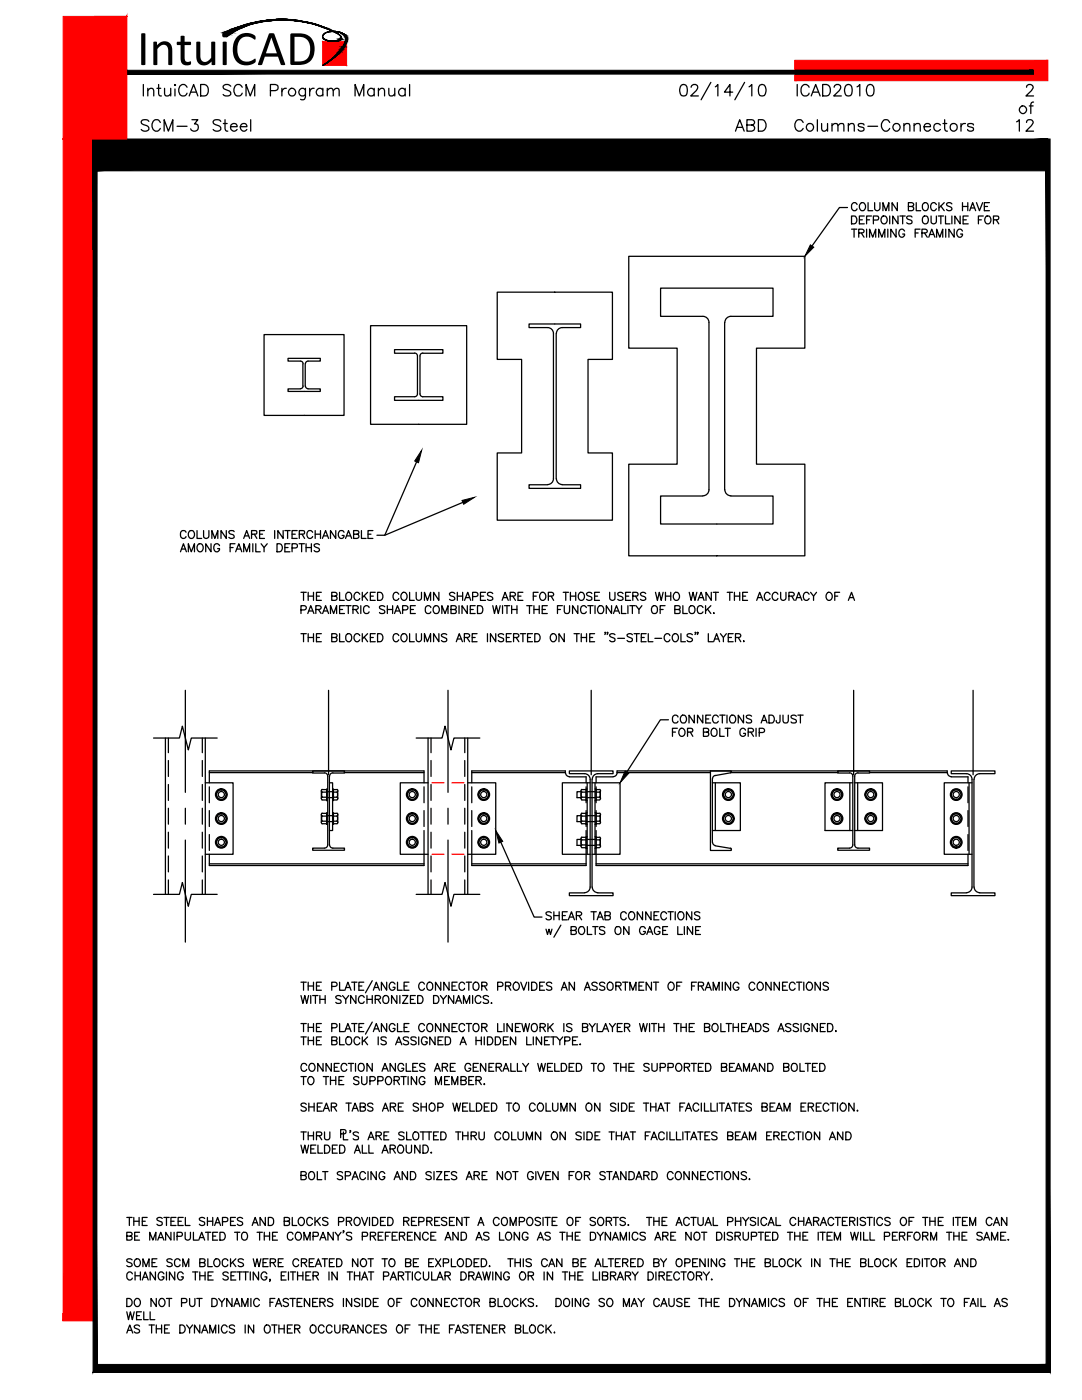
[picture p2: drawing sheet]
<svg xmlns="http://www.w3.org/2000/svg" width="216mm" height="279mm" viewBox="0 0 216 279" stroke-linecap="round" stroke-linejoin="round" font-family="sans-serif">
<defs><g id="words">
<text font-size="10" x="27.3" y="13">IntuiCAD</text>
</g></defs>
<!-- layer: S-STEL-COLS -->
<g fill="none" stroke="#000" stroke-width=".25">
<path d="M59.9 77.6h-2.4v.5h6.4v-.5h-2.4M59.9 72.1h-2.4v-.6h6.4v.6h-2.4l-.5 .2-.1 .3M60 72.1h.2l.3 .5M60.4 72.6v4.5M60.5 77l-.3 .5-.2 .1M60.9 72.6v4.5M60.9 77l.3 .5 .3 .1M82.7 70.5h-4v-.7h9.7v.7h-4M82.7 70.5l.5 .2 .1 .3-.1 7.9-.5 .3h-4v.7h9.7v-.7h-4l-.5-.3-.1-7.9 .1-.3 .5-.2M111 66.6v29M111 66.5a1.16 1.16 0 0 1 1.2-1.1h3.7v-.7h-10.3v.7h3.6a1.16 1.16 0 0 1 1.2 1.1v29.1M140.2 63.1h-8.4v-5.6h22.4v5.6h-8.4"/>
<path d="M140.3 63.1a1.21 1.21 0 0 1 1.2 1.2v33.5M145.8 63.1a1.21 1.21 0 0 0-1.2 1.2v33.5M110.4 95.5a1.23 1.23 0 0 1-1.2 1.2h-3.6v.8h10.3v-.8h-3.7a1.16 1.16 0 0 1-1.2-1.2M140.2 99h-8.4v5.6h22.4v-5.6h-8.4M141.5 97.7a1.21 1.21 0 0 1-1.2 1.2M144.6 97.7a1.21 1.21 0 0 0 1.2 1.2"/>
</g>
<!-- layer: S-HTCH -->
<g fill="none" stroke="#000" stroke-width=".25">
<path d="M99.2 58.3h23v13.4h-4.9v18.7h4.9v13.4h-23v-13.4h4.9v-18.7h-4.9zM125.5 51.2h35.1v18.3h-9.7v23.1h9.7v18.3h-35.1v-18.3h9.6v-23.1h-9.6zM52.7 66.8h16v16.1h-16zM73.9 65h19.2v19.7h-19.2zM30.6 147.3h5.2l.6-2.4 1.2 4.8 .6-2.4h5.1M33 147.3v31.2M33.6 147.3v2.9M33.6 151.8v3.2M33.6 156.6v3.1M40.4 147.3v2.9M40.4 151.8v3.2M40.4 156.6v3.1"/>
<path d="M41 147.3v31.2M41.8 156.2v-2.3h42.8v2.3M41.8 154.2h20.6M41.8 157v3.2M64.7 154.3h-2.3v-.4h6.3v.4h-2.3M64.7 154.2a.66 .66 0 0 1 .7 .7v13.7a.66 .66 0 0 1-.7 .7M66.4 154.2a.66 .66 0 0 0-.6 .7l-.1 13.7a.74 .74 0 0 0 .7 .7M68.7 154.2h15.9M83 147.3h5.2l.6-2.4 1.2 4.8 .6-2.4h5.1M84.6 157v3.2M85.4 147.3v31.2M86 147.3v2.9"/>
<path d="M86 151.8v3.2M86 156.6v3.1M92.7 147.3v2.9M92.7 151.8v3.2M92.7 156.6v3.1M93.3 147.3v31.2M94.1 154.2h18.7M94.1 157v3.2M112.8 154.2v-.3h-18.7v2.3M112.8 154.2a.78 .78 0 0 0 .8 .8M113.6 155h3.4v1.2M117 157v3.2"/>
<path d="M118.1 155.5v21.6M118.9 157v3.2M119.3 154.4h3v-.5h-8.7v.5h3a1.12 1.12 0 0 1 1.2 1.1v21.6a1.12 1.12 0 0 1-1.2 1.1M119.3 154.4a1.12 1.12 0 0 0-1.1 1.1M122.3 155h-3.4v1.2M123.1 154.2v-.3h65.9v.3M141.8 154.2h-18.7a.78 .78 0 0 1-.7 .8M142.1 155.4v12.7M142.7 154.8l-.4 .3-.1 .3M145.8 154.2h21.4M145.9 154v-.1h-4.1v15.8h4.1v-.2M146 154l-.2 .2-3.1 .6"/>
<path d="M169.5 154.3h-2.3v-.4h6.3v.4h-2.3M169.5 154.2a.66 .66 0 0 1 .7 .7v13.7a.66 .66 0 0 1-.7 .7h-2.3v.4h6.3v-.4h-2.3a.66 .66 0 0 1-.7-.7v-13.7a.66 .66 0 0 1 .7-.7M173.5 154.2h15.5M189 154.2a.78 .78 0 0 0 .8 .8M189.8 155h3.4v1.2M192.8 154.4h-3v-.5h8.7v.5h-3a1.12 1.12 0 0 0-1.1 1.1M192.8 154.4a1.12 1.12 0 0 1 1.2 1.1v21.6a1.12 1.12 0 0 1-1.2 1.1M193.2 157v3.2M194.3 155.5v21.6M30.6 178.5h5.2l.6-2.4 1.2 4.8 .6-2.4h5.1M33.6 161.3v3.2M33.6 166.1v3.2"/>
<path d="M33.6 170.8v3.2M33.6 175.6v2.9M40.4 161.3v3.2M40.4 166.1v3.2M40.4 170.8v3.2M40.4 175.6v2.9M41.8 172.4h42.8M41.8 161.8v3.1M41.8 166.6v3.1M64.7 169.3h-2.3v.4h6.3v-.4h-2.3M83 178.5h5.2l.6-2.4 1.2 4.8 .6-2.4h5.1M84.6 165.7v7h-42.8v-2.2"/>
<path d="M84.6 161.8v3.1M86 161.3v3.2M86 166.1v3.2M86 170.8v3.2M86 175.6v2.9M92.7 161.3v3.2M92.7 166.1v3.2M92.7 170.8v3.2M92.7 175.6v2.9M94.1 172.4h22.9M94.1 165.7v7h22.9v-7M94.1 161.8v3.1"/>
<path d="M116.6 178.2h-3v.5h8.7v-.5h-3M117 161.8v3.1M118.2 177a1.12 1.12 0 0 0 1.1 1.2M118.9 172.4h74.3M118.9 165.7v7h74.3v-2.2M118.9 161.8v3.1M142.2 168.1l.1 .3 .4 .3M142.7 168.8l3 .5M145.8 169.3l.2 .2M192.8 178.2h-3v.5h8.7v-.5h-3M193.2 161.8v3.1M193.2 166.6v3.1"/>
<path d="M194.4 177a1.12 1.12 0 0 0 1.1 1.2"/>
</g>
<!-- layer: S-SECT-STEL -->
<g fill="none" stroke="#000" stroke-width=".25">
<path d="M41 156.2h5.5v14.3h-5.5M65.7 156.2h.7v9.5h-.7M85.4 156.2h-5.5v14.3h5.5M93.3 156.2h5.6v14.3h-5.6M117.2 156.2v14.3M117.8 156.2h-5.6v14.3h5.6M118.1 156.2h5.6v14.3h-5.6M118.7 156.2v14.3M142.1 156.2h5.6v9.5h-5.6M142.7 156.2v9.5M169.6 156.2v9.5M170.2 156.2h-5.6v9.5h5.6"/>
<path d="M170.5 156.2h5.6v9.5h-5.6M171.1 156.2v9.5M193.4 156.2v14.3M194 156.2h-5.6v14.3h5.6"/>
</g>
<!-- layer: S-ABLT -->
<g fill="none" stroke="#000" stroke-width=".25">
<path d="M43.6 157.6h1.1l.5 1-.5 1h-1.1l-.6-1zM64.1 157.8v1.6M64.2 159.7h1M64.2 159.1h1M64.2 158.1h1M64.2 157.6h1M64.3 157.5a.29 .29 0 0 0-.2 .3 .29 .29 0 0 0 .2 .3l-.1 .5 .1 .5a.29 .29 0 0 0-.2 .2 .29 .29 0 0 0 .2 .3M65.3 157.5h-.1v2.3h.1M65.3 159.2h1.1M65.3 158h1.1M66.4 157.5h.1v2.3h-.1M66.5 159.7h.7"/>
<path d="M66.5 159.1h.7M66.5 158.1h.7M66.5 157.6h.7M67.3 157.5a.32 .32 0 0 1 0 .6l.1 .5-.2 .5a.29 .29 0 0 1 .2 .2 .29 .29 0 0 1-.1 .3M67.4 157.8v1.6M81.7 157.6h1.1l.5 1-.5 1h-1.1l-.6-1zM96 157.6h1.1l.5 1-.5 1h-1.1l-.6-1zM115.9 158h-.8v1.2h.8M115.9 157.8v1.6M116.1 159.1h.9M116.1 158.1h.9M116.1 157.6h.9"/>
<path d="M116.1 158.1l-.2 .5 .2 .5M116.1 159.1a.32 .32 0 0 0 0 .5l.9 .1M116.1 157.5a.32 .32 0 0 0 0 .6M117.2 157.5h-.2v2.3h.2M117.2 159.2h1.5M117.2 158h1.5M118.7 157.5h.2v2.3h-.2M118.9 158.1h.7l.2 .5-.2 .5h-.7M118.9 159.7h.7M118.9 157.6h.7M119.7 157.5a.32 .32 0 0 1 0 .6M119.7 159.1a.32 .32 0 0 1 0 .5"/>
<path d="M119.8 157.8v1.6M144.8 157.6h1.1l.6 1-.6 1h-1.1l-.6-1zM166.4 157.6h1.1l.6 1-.6 1h-1.1l-.5-1zM173.1 157.6h1.2l.5 1-.5 1h-1.2l-.5-1zM190.2 157.6h1.1l.6 1-.6 1h-1.1l-.5-1zM43.6 162.4h1.1l.5 1-.5 1h-1.1l-.6-1zM43.6 167.1h1.1l.5 1-.5 1h-1.1l-.6-1zM64.1 162.6v1.5M64.2 164.4h1M64.2 163.9h1M64.2 162.9h1M64.2 162.3h1"/>
<path d="M64.3 163.8a.32 .32 0 0 0 0 .6M64.3 162.3a.32 .32 0 0 0 0 .5M64.3 162.8l-.1 .6 .1 .5M65.3 162.2h-.1v2.3h.1M65.3 164h1.1M65.3 162.8h1.1M66.4 162.2h.1v2.3h-.1M66.5 164.4h.7M66.5 163.9h.7M66.5 162.9h.7M66.5 162.3h.7M67.2 162.8l.2 .6-.2 .5"/>
<path d="M67.3 162.3a.32 .32 0 0 1 0 .5M67.3 163.8a.32 .32 0 0 1 0 .6M67.4 162.6v1.5M81.7 162.4h1.1l.5 1-.5 1h-1.1l-.6-1zM81.7 167.1h1.1l.5 1-.5 1h-1.1l-.6-1zM96 162.4h1.1l.5 1-.5 1h-1.1l-.6-1zM96 167.1h1.1l.5 1-.5 1h-1.1l-.6-1zM115.9 162.8h-.8v1.2h.8M115.9 167.5h-.8v1.2h.8M115.9 162.6v1.5M115.9 167.4v1.5M116.1 164.4h.9"/>
<path d="M116.1 162.3h.9M116.1 167.1h.9M116.1 167.6h.9M116.1 168.6h.9M116.1 167.6l-.2 .5 .2 .5M116.1 163.8a.32 .32 0 0 0 0 .6M116.1 162.3a.32 .32 0 0 0 0 .5M116.1 168.6a.32 .32 0 0 0 0 .5l.9 .1M116.1 167.1a.32 .32 0 0 0 0 .5M117 162.9l-.9-.1-.2 .6 .2 .5h.9M117.2 162.2h-.2v2.3h.2M117.2 167h-.2v2.3h.2"/>
<path d="M117.2 164h1.5M117.2 162.8h1.5M117.2 168.7h1.5M117.2 167.5h1.5M118.7 162.2h.2v2.3h-.2M118.7 167h.2v2.3h-.2M118.9 162.9l.7-.1 .2 .6-.2 .5h-.7M118.9 167.6h.7l.2 .5-.2 .5h-.7M118.9 164.4h.7M118.9 162.3h.7M118.9 167.1h.7M118.9 169.2h.7"/>
<path d="M119.7 162.3a.32 .32 0 0 1 0 .5M119.7 163.8a.32 .32 0 0 1 0 .6M119.7 167.1a.32 .32 0 0 1 0 .5M119.7 168.6a.32 .32 0 0 1 0 .5M119.8 162.6v1.5M119.8 167.4v1.5M144.8 162.4h1.1l.6 1-.6 1h-1.1l-.6-1zM166.4 162.4h1.1l.6 1-.6 1h-1.1l-.5-1zM173.1 162.4h1.2l.5 1-.5 1h-1.2l-.5-1zM190.2 162.4h1.1l.6 1-.6 1h-1.1l-.5-1zM190.2 167.1h1.1l.6 1-.6 1h-1.1l-.5-1z"/>
<circle cx="44.2" cy="158.6" r=".95"/>
<circle cx="44.2" cy="158.6" r="1.16"/>
<circle cx="44.2" cy="158.6" r=".61"/>
<circle cx="82.3" cy="158.6" r=".95"/>
<circle cx="82.3" cy="158.6" r="1.16"/>
<circle cx="82.3" cy="158.6" r=".61"/>
<circle cx="96.5" cy="158.6" r=".95"/>
<circle cx="96.5" cy="158.6" r="1.16"/>
<circle cx="96.5" cy="158.6" r=".61"/>
<circle cx="145.3" cy="158.6" r=".95"/>
<circle cx="145.3" cy="158.6" r="1.16"/>
<circle cx="145.3" cy="158.6" r=".61"/>
<circle cx="167" cy="158.6" r=".95"/>
<circle cx="167" cy="158.6" r="1.16"/>
<circle cx="167" cy="158.6" r=".61"/>
<circle cx="173.7" cy="158.6" r=".95"/>
<circle cx="173.7" cy="158.6" r="1.16"/>
<circle cx="173.7" cy="158.6" r=".61"/>
<circle cx="190.8" cy="158.6" r=".61"/>
<circle cx="190.8" cy="158.6" r="1.16"/>
<circle cx="190.8" cy="158.6" r=".95"/>
<circle cx="44.2" cy="163.4" r=".95"/>
<circle cx="44.2" cy="168.1" r=".95"/>
<circle cx="44.2" cy="168.1" r="1.16"/>
<circle cx="44.2" cy="163.4" r="1.16"/>
<circle cx="44.2" cy="163.4" r=".61"/>
<circle cx="44.2" cy="168.1" r=".61"/>
<circle cx="82.3" cy="163.4" r=".95"/>
<circle cx="82.3" cy="168.1" r=".95"/>
<circle cx="82.3" cy="168.1" r="1.16"/>
<circle cx="82.3" cy="163.4" r="1.16"/>
<circle cx="82.3" cy="163.4" r=".61"/>
<circle cx="82.3" cy="168.1" r=".61"/>
<circle cx="96.5" cy="163.4" r=".95"/>
<circle cx="96.5" cy="168.1" r=".95"/>
<circle cx="96.5" cy="168.1" r="1.16"/>
<circle cx="96.5" cy="163.4" r="1.16"/>
<circle cx="96.5" cy="163.4" r=".61"/>
<circle cx="96.5" cy="168.1" r=".61"/>
<circle cx="145.3" cy="163.4" r=".95"/>
<circle cx="145.3" cy="163.4" r="1.16"/>
<circle cx="145.3" cy="163.4" r=".61"/>
<circle cx="167" cy="163.4" r=".95"/>
<circle cx="167" cy="163.4" r="1.16"/>
<circle cx="167" cy="163.4" r=".61"/>
<circle cx="173.7" cy="163.4" r=".95"/>
<circle cx="173.7" cy="163.4" r="1.16"/>
<circle cx="173.7" cy="163.4" r=".61"/>
<circle cx="190.8" cy="163.4" r=".61"/>
<circle cx="190.8" cy="168.1" r=".61"/>
<circle cx="190.8" cy="163.4" r="1.16"/>
<circle cx="190.8" cy="168.1" r="1.16"/>
<circle cx="190.8" cy="168.1" r=".95"/>
<circle cx="190.8" cy="163.4" r=".95"/>
</g>
<!-- layer: S-TEXT -->
<g fill="none" stroke="#000" stroke-width=".25">
<path d="M169.1 41.4h-1.6l-5.5 7.7M169.9 43.1h.5a.82 .82 0 0 1 .6 .8 .82 .82 0 0 1-.6 .8h-.5zM169.9 45.7h1.1M170.4 45.7v1.6M171 40.8a.56 .56 0 0 0-.6-.4 .56 .56 0 0 0-.5 .6 .69 .69 0 0 0 .1 .8 .69 .69 0 0 0 .8 .2l.2-.3M171.4 46.5l.8-.1 .2-.4-.4-.3h-.6v1.6M171.5 43.9h.6M171.8 40.5a.8 .8 0 0 1 .9 .6 .8 .8 0 0 1-.5 1 .84 .84 0 0 1-.7-.6 .84 .84 0 0 1 .3-1zM171.9 46.5l.5 .8M172.5 43.1h-1v1.6h1M172.9 43.9h.6M172.9 45.7v1.6"/>
<path d="M173.2 40.4v1.7h.9M173.5 47.3v-1.6l.6 1.6 .6-1.6v1.6M173.9 43.1h-1v1.6M174.3 43.9h.9l.1-.3-.1-.4-.9-.1v1.6M174.5 40.4v1.2a.53 .53 0 0 0 .6 .5 .53 .53 0 0 0 .5-.5v-1.2M175.3 47.3v-1.6l.7 1.6 .6-1.6v1.6M176.1 43.2a.75 .75 0 0 1 .9 .7 .75 .75 0 0 1-.9 .7l-.3-.5v-.4zM176.2 42.1v-1.7l.6 1.7 .6-1.7v1.7M177.2 45.7v1.6M177.5 43.1v1.6M178.8 45.7v1.6l-1.1-1.6v1.6M179.1 40.4v1.7l-1.1-1.7v1.7"/>
<path d="M179.2 43.1v1.6l-1.1-1.6v1.6M179.6 43.1h1M180.1 43.1v1.6M180.5 46.1a.59 .59 0 0 0-.7-.4 .59 .59 0 0 0-.4 .7 .64 .64 0 0 0 .2 .8 .64 .64 0 0 0 .9-.2v-.3h-.4M181.3 41.2l.8-.1 .2-.4-.4-.3h-.6v1.7h.6l.3-.2 .1-.4-.4-.3M182 43.3l-.4-.2-.5 .1-.2 .1 .2 .4 .8 .4 .1 .4a.73 .73 0 0 1-1.1 0M182.6 46.5h.6M182.8 40.4v1.7h.9M183.6 45.7h-1v1.6M184 46.5l.9-.1 .1-.4-.4-.3h-.6v1.6M184.2 40.7l.1-.2a.76 .76 0 0 1 .9 .4 .76 .76 0 0 1-.1 .9 .57 .57 0 0 1-.7 .2 .57 .57 0 0 1-.3-.6zM184.2 43.3l.1-.1a.78 .78 0 0 1 1 .3 .78 .78 0 0 1-.2 1 .59 .59 0 0 1-.7 .2 .59 .59 0 0 1-.3-.6z"/>
<path d="M184.5 46.5l.5 .8M185.3 47.3l.6-1.6 .6 1.6M185.5 46.8h.8M185.8 43.1v1.1a.53 .53 0 0 0 .5 .5 .53 .53 0 0 0 .5-.5v-1.1M186.8 40.8a.59 .59 0 0 0-.6-.4 .59 .59 0 0 0-.5 .6v.4a.59 .59 0 0 0 .5 .6 .59 .59 0 0 0 .6-.3M186.9 47.3v-1.6l.6 1.6 .6-1.6v1.6M187.2 43.1h1.1M187.4 40.4v1.7M187.7 41.1l.7 1M187.7 43.1v1.6M188.4 40.4l-1 1.1M188.7 43.1v1.6h.9"/>
<path d="M188.7 45.7v1.6M189.9 40.7a.59 .59 0 0 0-.5-.3 .59 .59 0 0 0-.5 .4l.1 .2 .9 .4v.4a.65 .65 0 0 1-1 0M189.9 43.1v1.6M190.4 45.7v1.6l-1.1-1.6v1.6M191.6 43.1v1.6l-1.1-1.6v1.6M192.1 46.1a.59 .59 0 0 0-.7-.4 .59 .59 0 0 0-.5 .7 .64 .64 0 0 0 .3 .8 .64 .64 0 0 0 .9-.2v-.3h-.4M192.1 40.4v1.7M192.1 41.2h1M192.2 43.9h.6M193.1 40.4v1.7M193.2 43.1h-1v1.6h1M193.5 42.1l.6-1.7 .6 1.7"/>
<path d="M193.7 41.5h.8M194.8 40.4l.6 1.7 .7-1.7M195.2 43.9h.6M196.2 43.1h-1v1.6M196.4 41.2h.6M196.8 43.2a.78 .78 0 0 1 .9 .3 .78 .78 0 0 1-.1 1 .59 .59 0 0 1-.7 .2 .59 .59 0 0 1-.4-.6v-.4zM197.4 40.4h-1v1.7h1M198.2 43.9l1-.1v-.6l-1-.1v1.6M198.8 43.9l.5 .8M83.1 92.2l-6.3 14.6h-1.6M36 110.1l.6-1.6 .6 1.6M36.2 109.6h.8"/>
<path d="M37.1 106.2a.57 .57 0 0 0-.6-.3 .57 .57 0 0 0-.5 .6 .69 .69 0 0 0 .7 1l.4-.4M37.6 110.1v-1.6l.6 1.6 .6-1.6v1.6M37.9 105.9a.8 .8 0 0 1 .9 .6 .8 .8 0 0 1-.5 1 .84 .84 0 0 1-.7-.6 .84 .84 0 0 1 .3-1zM39.3 105.9v1.6h.9M39.6 108.6a.8 .8 0 0 1 1 .5 .8 .8 0 0 1-.5 1 .84 .84 0 0 1-.8-.6 .84 .84 0 0 1 .3-.9zM40.6 105.9v1.1a.53 .53 0 0 0 .6 .5 .53 .53 0 0 0 .5-.5v-1.1M42.1 108.5v1.6l-1.1-1.6v1.6M42.3 107.5v-1.6l.6 1.6 .6-1.6v1.6M43.8 108.9a.59 .59 0 0 0-.7-.4 .59 .59 0 0 0-.4 .6v.4a.58 .58 0 0 0 .5 .6 .58 .58 0 0 0 .6-.6h-.4M45.2 105.9v1.6l-1.1-1.6v1.6M45.9 109.3h.6M46.7 106.1l-.4-.2h-.5l-.1 .2 .1 .4 .8 .3 .1 .4a.73 .73 0 0 1-1 0"/>
<path d="M46.9 108.5h-1v1.6M47 110.1l.7-1.6 .5 1.6M47.3 109.6h.7M48.6 107.5l.6-1.6 .6 1.6M48.6 110.1v-1.6l.6 1.6 .6-1.6v1.6M48.8 106.9h.8M50.2 106.6h.9l.1-.6-1-.1v1.6M50.4 108.5v1.6M50.7 106.6l.6 .9M51 108.5v1.6h.9M51.8 106.6h.6M52.1 108.5l.6 .8v.8"/>
<path d="M52.8 105.9h-1v1.6h1M53.3 108.5l-.6 .8M54.8 105.9v1.6M55.3 108.5h.5a.85 .85 0 0 1 .6 .8 .85 .85 0 0 1-.6 .8h-.5zM56.5 105.9v1.6l-1.1-1.6v1.6M56.8 105.9h1.1M56.8 109.3h.7M57.4 105.9v1.6M57.9 108.5h-1.1v1.6h1.1M58.3 109.4l.9-.1 .1-.6-.3-.2h-.7v1.6M58.3 106.6h.6M59.3 105.9h-1v1.6h1"/>
<path d="M59.7 108.5h1M59.7 106.6h.9l.1-.6-1-.1v1.6M60.1 118.2h1M60.2 108.5v1.6M60.3 106.6l.5 .9M60.6 118.2v1.6M61.1 109.3h1M61.1 108.5v1.6M61.5 118.2v1.6M61.5 119h1.1M62.1 108.5v1.6M62.4 106.2a.6 .6 0 0 0-.7-.3 .6 .6 0 0 0-.5 .6v.4a.59 .59 0 0 0 .5 .6 .59 .59 0 0 0 .7-.4"/>
<path d="M62.6 118.2v1.6M62.9 106.6h1.1M62.9 105.9v1.6M63.1 119h.6M63.7 108.7a.6 .6 0 0 0-1 .2l.3 .3 .6 .2 .1 .5a.65 .65 0 0 1-1 0M64 105.9v1.6M64.1 118.2h-1v1.6h1M64.3 107.5l.7-1.6 .6 1.6M64.6 106.9h.7M66.2 119l.9-.1 .2-.2-.1-.3-.3-.2h-.7v1.6h.7l.3-.2 .1-.3-.4-.3M67 105.9v1.6l-1.1-1.6v1.6M67.8 118.2v1.6h.9"/>
<path d="M68.7 106.2a.6 .6 0 0 0-.7-.3 .6 .6 0 0 0-.5 .6v.4a.57 .57 0 0 0 .6 .6 .57 .57 0 0 0 .6-.6h-.4M68.9 107.5l.6-1.6 .7 1.6M69.1 118.5l.2-.2a.78 .78 0 0 1 .9 .3 .78 .78 0 0 1-.2 1l-.2 .2a.81 .81 0 0 1-.8-.4 .81 .81 0 0 1 .1-.9zM69.2 106.9h.7M70.6 106.6h.8l.2-.4-.2-.3h-.8v1.6h.6l.3-.2 .1-.4-.4-.3M71.8 118.6a.59 .59 0 0 0-.7-.4 .59 .59 0 0 0-.5 .6v.4a.59 .59 0 0 0 .5 .6 .59 .59 0 0 0 .7-.4M72.1 105.9v1.6h1M72.3 118.2v1.6M72.7 118.9l.6 .9M73.3 118.2l-1 1.1M73.4 106.6h.6M73.9 119h.6"/>
<path d="M74.4 105.9h-1v1.6h1M74.9 118.2h-1v1.6h1M75.3 118.2a.87 .87 0 0 1 1 .5 .87 .87 0 0 1-.2 1l-.8 .1zM79.6 118.6a.59 .59 0 0 0-.7-.4 .59 .59 0 0 0-.5 .6v.4a.59 .59 0 0 0 .5 .6 .59 .59 0 0 0 .7-.4M80.2 118.5l.1-.2a.77 .77 0 0 1 .9 .4 .77 .77 0 0 1-.1 .9 .59 .59 0 0 1-.7 .2 .59 .59 0 0 1-.4-.6zM81.7 118.2v1.6h1M83 118.2v1.2a.53 .53 0 0 0 .6 .4 .53 .53 0 0 0 .5-.4v-1.2M84.7 119.8v-1.6l.6 1.6 .6-1.6v1.6M87.6 118.2v1.6l-1.1-1.6v1.6M90.7 118.5a.59 .59 0 0 0-.5-.3 .59 .59 0 0 0-.5 .4l.3 .3 .6 .2 .1 .5a.73 .73 0 0 1-1 0M91.3 119h1M91.3 118.2v1.6"/>
<path d="M92.3 118.2v1.6M92.4 100.3l-15.6 6.5M92.7 119.8l.6-1.6 .6 1.6M92.9 119.3h.8M94.3 119.1l1-.2v-.5l-.3-.2h-.7v1.6M95.9 119h.6M96.9 118.2h-1v1.6h1M98.3 118.5a.65 .65 0 0 0-1 0l.1 .3 .8 .4 .1 .4a.73 .73 0 0 1-1 0M100.2 119.8l.6-1.6 .6 1.6M100.4 119.3h.8M101.8 119l.9-.1 .2-.2-.1-.3-.3-.2h-.7v1.6M102.3 119l.6 .8"/>
<path d="M103.4 119h.6M104.3 118.2h-.9v1.6h.9M106.4 119h.6M107.4 118.2h-1v1.6M108 118.3a.8 .8 0 0 1 .9 .5 .8 .8 0 0 1-.5 1 .84 .84 0 0 1-.7-.6 .84 .84 0 0 1 .3-.9zM109.4 119l.9-.1 .2-.2-.1-.3-.3-.2h-.7v1.6M110 119l.5 .8M112.4 118.2h1M112.9 118.2v1.6M113.8 119h1.1M113.8 118.2v1.6M114.9 118.2v1.6"/>
<path d="M115.7 118.3a.8 .8 0 0 1 1 .5 .8 .8 0 0 1-.6 1 .84 .84 0 0 1-.7-.6 .84 .84 0 0 1 .3-.9zM118.1 118.5a.59 .59 0 0 0-.6-.3 .59 .59 0 0 0-.5 .4l.2 .2 .8 .3 .1 .5a.73 .73 0 0 1-1.1 0M118.6 119h.6M119.6 118.2h-1v1.6h1M121.7 118.2v1.2a.53 .53 0 0 0 .5 .4 .53 .53 0 0 0 .5-.4v-1.2M124.3 118.5a.59 .59 0 0 0-.6-.3 .59 .59 0 0 0-.4 .4l.1 .2 .7 .3 .2 .5a.73 .73 0 0 1-1 0M124.8 119h.7M125.8 118.2h-1v1.6h1M126.3 119l.9-.1 .1-.2-.1-.4-.9-.1v1.6M126.8 119l.5 .8M128.8 118.5a.59 .59 0 0 0-.5-.3 .59 .59 0 0 0-.5 .4l.3 .3 .6 .2 .1 .5a.73 .73 0 0 1-1 0M130.8 118.2l.4 1.6 .4-1.6 .3 1.6 .4-1.6"/>
<path d="M132.8 119h1M132.8 118.2v1.6M133.8 118.2v1.6M134.6 118.3a.8 .8 0 0 1 1 .5 .8 .8 0 0 1-.5 1 .84 .84 0 0 1-.8-.6 .84 .84 0 0 1 .3-.9zM137.5 118.2l.4 1.6 .4-1.6 .4 1.6 .4-1.6M139.3 119.8l.6-1.6 .6 1.6M139.5 119.3h.8M141.9 118.2v1.6l-1-1.6v1.6M142.3 118.2h1.1M142.8 118.2v1.6M145.1 118.2h1.1M145.6 118.2v1.6"/>
<path d="M146.5 119h1.1M146.5 118.2v1.6M147.6 118.2v1.6M148.2 119h.6M149.2 118.2h-1v1.6h1M151 119.8l.6-1.6 .6 1.6M151.2 119.3h.8M153.7 118.6a.59 .59 0 0 0-.7-.4 .59 .59 0 0 0-.5 .6v.4a.59 .59 0 0 0 .5 .6 .59 .59 0 0 0 .7-.4M155.2 118.6a.59 .59 0 0 0-.7-.4 .59 .59 0 0 0-.4 .6v.4a.59 .59 0 0 0 .5 .6 .59 .59 0 0 0 .6-.4M155.8 118.2v1.2a.53 .53 0 0 0 .5 .4 .53 .53 0 0 0 .5-.4v-1.2M157.4 119l.9-.1 .2-.4-.4-.3h-.7v1.6M158 119l.5 .8"/>
<path d="M158.8 119.8l.6-1.6 .6 1.6M159 119.3h.8M161.4 118.6a.59 .59 0 0 0-.6-.4 .59 .59 0 0 0-.5 .6v.4a.59 .59 0 0 0 .5 .6 .59 .59 0 0 0 .6-.4M161.7 118.2l.6 .8v.8M162.9 118.2l-.6 .8M165.1 118.3a.8 .8 0 0 1 1 .5 .8 .8 0 0 1-.5 1 .84 .84 0 0 1-.8-.6 .84 .84 0 0 1 .3-.9zM166.6 119h.6M167.5 118.2h-.9v1.6M169.3 119.8l.6-1.6 .6 1.6M169.5 119.3h.8M60.1 121.7l.8-.1 .2-.4-.4-.3h-.6v1.5M60.1 126.5h1"/>
<path d="M60.6 126.5v1.6M61.4 122.4l.6-1.5 .6 1.5M61.5 126.5v1.6M61.5 127.2h1.1M61.6 121.9h.8M62.6 126.5v1.6M63 121.6h.9l.2-.4-.4-.3h-.7v1.5M63.1 127.2h.6M63.5 121.6l.6 .8M64.1 126.5h-1v1.6h1M64.4 122.4l.6-1.5 .6 1.5M64.6 121.9h.7"/>
<path d="M65.9 122.4v-1.5l.7 1.5 .6-1.5v1.5M66.2 127.2l.9-.1 .2-.3-.4-.3h-.7v1.6h.7l.3-.2 .1-.4-.4-.3M67.8 126.5v1.6h.9M67.8 121.6h.6M68.7 120.9h-.9v1.5h.9M69 120.9h1M69.1 126.7l.3-.2a.8 .8 0 0 1 .8 .8 .8 .8 0 0 1-.8 .8l-.1-.1a1.08 1.08 0 0 1-.2-1.3zM69.5 120.9v1.5M70.4 121.6h.9l.2-.4-.4-.3h-.7v1.5M70.9 121.6l.6 .8M71.8 126.8a.59 .59 0 0 0-.7-.3 .59 .59 0 0 0-.5 .6v.3a.59 .59 0 0 0 .5 .7 .59 .59 0 0 0 .7-.4M72 120.9v1.5"/>
<path d="M72.3 126.5v1.6M72.7 127.1l.6 1M73.3 126.5l-1 1M73.6 121.3a.56 .56 0 0 0-.6-.4 .56 .56 0 0 0-.5 .6 .69 .69 0 0 0 .2 .7 .69 .69 0 0 0 .7 .2l.2-.3M73.9 127.2h.6M74.9 126.5h-1v1.6h1M75.3 126.5h.5a.85 .85 0 0 1 .6 .8 .85 .85 0 0 1-.6 .8h-.5zM76.8 121.1a.6 .6 0 0 0-1.1 .2l.1 .2 .8 .3 .2 .2-.2 .4h-.8l-.1-.2M77.3 121.6h1M77.3 120.9v1.5M78.3 120.9v1.5M78.7 122.4l.6-1.5 .7 1.5"/>
<path d="M78.9 121.9h.8M79.6 126.8a.59 .59 0 0 0-.7-.3 .59 .59 0 0 0-.5 .6v.3a.59 .59 0 0 0 .5 .7 .59 .59 0 0 0 .7-.4M80.2 126.7a.59 .59 0 0 1 .6-.2 .59 .59 0 0 1 .4 .6v.3a.62 .62 0 0 1-.6 .7 .62 .62 0 0 1-.6-.7zM80.3 121.7l.9-.1 .2-.4-.4-.3h-.7v1.5M81.7 126.5v1.6h1M81.9 121.6h.6M82.9 120.9h-1v1.5h1M83 126.5v1.1a.53 .53 0 0 0 .6 .5 .53 .53 0 0 0 .5-.5v-1.1M84.7 128.1v-1.6l.6 1.6 .6-1.6v1.6M86 121.3a.56 .56 0 0 0-.7-.4 .56 .56 0 0 0-.4 .6 .69 .69 0 0 0 .1 .7 .69 .69 0 0 0 .8 .2l.2-.3M86.6 121.1a.59 .59 0 0 1 .7-.2 .59 .59 0 0 1 .4 .6v.3a.61 .61 0 0 1-.7 .7 .61 .61 0 0 1-.6-.7zM87.6 126.5v1.6l-1.1-1.6v1.6"/>
<path d="M88.2 122.4v-1.5l.6 1.5 .6-1.5v1.5M89.1 126.7a.6 .6 0 0 0-1 .1l.1 .2 .9 .4a.41 .41 0 0 1-.3 .7h-.3l-.4-.3M90 121.6h.9l.1-.4-.3-.3h-.7v1.5h.9l.1-.5-.3-.3M91 128.1l.6-1.6 .7 1.6M91.3 127.5h.7M91.6 120.9v1.5M92.7 127.2l.8-.1 .2-.3-.4-.3h-.6v1.6M93.2 127.2l.5 .9M93.2 120.9v1.5l-1-1.5v1.5M93.8 121.6h.6M94.2 127.2h.6M94.8 120.9h-1v1.5h1"/>
<path d="M95.2 126.5h-1v1.6h1M95.3 120.9h.5a.84 .84 0 0 1 .6 .8 .84 .84 0 0 1-.6 .7h-.5zM97.3 126.5v1.6M98.3 120.9l.4 1.5 .3-1.5 .4 1.5 .4-1.5M98.9 126.5v1.6l-1-1.6v1.6M100.3 120.9v1.5M100.5 126.7a.6 .6 0 0 0-1.1 .1l.3 .3 .7 .3 .1 .4a.65 .65 0 0 1-1.1 0M100.7 120.9h1M101 127.2h.6M101.2 120.9v1.5M102 126.5h-1v1.6h1M102.1 121.6h1.1"/>
<path d="M102.1 120.9v1.5M102.5 127.2l.9-.1 .1-.3-.3-.3h-.7v1.6M103 127.2l.5 .9M103.2 120.9v1.5M103.8 126.5h1.1M104.3 126.5v1.6M105.1 120.9h1.1M105.3 127.2h.6M105.6 120.9v1.5M106.2 126.5h-.9v1.6h.9M106.5 121.6h1.1M106.5 120.9v1.5"/>
<path d="M106.7 126.5h.5a.85 .85 0 0 1 .6 .8 .85 .85 0 0 1-.6 .8h-.5zM107.6 120.9v1.5M108.2 121.6h.6M109.2 120.9h-1v1.5h1M110 126.7a.59 .59 0 0 1 .6-.2 .59 .59 0 0 1 .4 .6v.3a.62 .62 0 0 1-.6 .7 .62 .62 0 0 1-.6-.7zM111.2 121.6h.6M112.2 120.9h-1v1.5M112.6 120.9v1.1a.54 .54 0 0 0 .5 .4 .54 .54 0 0 0 .6-.4v-1.1M112.6 126.5v1.6l-1.1-1.6v1.6M114.5 126.5h1.1M115.1 126.5v1.6M115.3 120.9v1.5l-1.1-1.5v1.5"/>
<path d="M116 127.2h1M116 126.5v1.6M117 121.3a.59 .59 0 0 0-.7-.4 .59 .59 0 0 0-.4 .6v.3a.6 .6 0 0 0 .4 .6 .6 .6 0 0 0 .7-.3M117 126.5v1.6M117.3 120.9h1M117.7 127.2h.6M117.8 120.9v1.5M118.6 126.5h-.9v1.6h.9M118.7 120.9v1.5M119.4 121.1a.59 .59 0 0 1 .7-.2 .59 .59 0 0 1 .4 .6v.3a.61 .61 0 0 1-.6 .7 .61 .61 0 0 1-.7-.7zM120.8 126.3h-.1h.1l-.1 .3M121.3 126.3h-.2h.2l-.2 .3"/>
<path d="M122 120.9v1.5l-1-1.5v1.5M122.4 122.4l.6-1.5 .6 1.5M122.7 121.9h.7M122.7 126.7a.6 .6 0 0 0-1 .1l.2 .3 .8 .3v.4a.65 .65 0 0 1-1 0M123.3 127.4h1.3M124 120.9v1.5h.9M125.3 120.9v1.5M125.7 120.9h1M126.2 126.7a.6 .6 0 0 0-1.1 .1l.1 .2 .9 .4a.41 .41 0 0 1-.3 .7h-.3l-.4-.3M126.2 120.9v1.5M126.5 126.5h1.1M126.9 120.9l.6 .7v.8"/>
<path d="M127 126.5v1.6M128 127.2h.6M128.1 120.9l-.6 .7M128.9 126.5h-.9v1.6h.9M129.4 126.5v1.6h.9M130.1 121.1l.3-.2a.78 .78 0 0 1 .8 .8 .78 .78 0 0 1-.8 .7l-.3-.2-.1-.4zM130.7 127.4h1.3M131.7 121.6h.6M132.7 120.9h-1v1.5M133.7 126.8a.59 .59 0 0 0-.7-.3 .59 .59 0 0 0-.5 .6v.3a.59 .59 0 0 0 .5 .7 .59 .59 0 0 0 .7-.4M134.3 126.7a.59 .59 0 0 1 .7-.2 .59 .59 0 0 1 .4 .6v.3a.62 .62 0 0 1-.6 .7 .62 .62 0 0 1-.7-.7zM134.6 121.6h1l.1-.6-.3-.1h-.8v1.5l1.1-.1v-.5l-.3-.2"/>
<path d="M135.9 126.5v1.6h.9M136.3 120.9v1.5h.8M137.6 121.1a.59 .59 0 0 1 .7-.2 .59 .59 0 0 1 .4 .6v.3a.59 .59 0 0 1-.6 .7 .59 .59 0 0 1-.6-.7zM138.2 126.7a.6 .6 0 0 0-1.1 .1v.2l1 .4 .1 .4a.65 .65 0 0 1-1.1 0M138.8 126.3h-.1h.1l-.1 .3M139.3 126.3h-.2h.2l-.2 .3M140.3 121.3a.59 .59 0 0 0-.7-.4 .59 .59 0 0 0-.5 .6v.3a.6 .6 0 0 0 .5 .6 .6 .6 0 0 0 .7-.3M140.8 120.9v1.5M141.2 121.6l.6 .8M141.3 126.5v1.6h.9M141.8 120.9l-1 1M142.4 128.1l.6-1.6 .6 1.6"/>
<path d="M142.4 122.3v.1zM142.6 127.5h.8M143.7 126.5l.6 .7v.9M144.9 126.5l-.6 .7M145.3 127.2h.7M146.3 126.5h-1v1.6h1M146.8 127.2l.9-.1 .1-.3-.4-.3h-.6v1.6M147.3 127.2l.5 .9M148.4 127.9v.2zM133.4 143.7h-1.6l-6.7 10.4M134.2 146.1h.6M135.2 145.3h-1v1.7"/>
<path d="M135.3 143.1a.56 .56 0 0 0-.7-.4 .56 .56 0 0 0-.4 .6 .69 .69 0 0 0 .1 .8 .69 .69 0 0 0 .8 .1l.2-.3M135.7 145.4a.8 .8 0 0 1 1 .6 .8 .8 0 0 1-.5 1 .84 .84 0 0 1-.8-.6 .84 .84 0 0 1 .3-1zM135.9 142.9a.59 .59 0 0 1 .7-.2 .59 .59 0 0 1 .4 .6v.4a.61 .61 0 0 1-.6 .6 .61 .61 0 0 1-.7-.6zM137.2 146.1h.9l.1-.3-.1-.4-.9-.1v1.7M137.7 146.1l.5 .9M138.5 142.7v1.6l-1-1.6v1.6M140.2 142.7v1.6l-1-1.6v1.6M140.4 146.1h.9l.1-.3-.1-.4-.9-.1v1.7l.9-.1 .1-.5-.4-.3M140.8 143.5h.6M141.8 142.7h-1v1.6h1M142 145.6a.57 .57 0 0 1 .7-.2 .57 .57 0 0 1 .4 .6 .69 .69 0 0 1-.7 1l-.4-.3-.1-.3zM143.3 143.1a.59 .59 0 0 0-.6-.4 .59 .59 0 0 0-.5 .6v.4a.6 .6 0 0 0 .5 .6 .6 .6 0 0 0 .6-.4"/>
<path d="M143.6 145.3v1.7h.9M143.6 142.7h1.1M144.1 142.7v1.6M144.7 145.3h1M145.1 142.7v1.6M145.2 145.3v1.7M145.7 142.9a.59 .59 0 0 1 .7-.2 .59 .59 0 0 1 .4 .6v.4a.61 .61 0 0 1-.6 .6 .61 .61 0 0 1-.6-.6zM148.4 142.7v1.6l-1.1-1.6v1.6M148.7 145.7a.57 .57 0 0 0-.6-.4 .57 .57 0 0 0-.5 .7 .69 .69 0 0 0 .8 1 .45 .45 0 0 0 .3-.6h-.3M149.3 146.1h.9l.2-.3-.1-.3-.3-.2h-.7v1.7M149.8 146.1l.6 .9M150 142.9a.6 .6 0 0 0-1.1 .2l.1 .2 .8 .3 .2 .3v.2l-.4 .2-.6-.1-.1-.1"/>
<path d="M150.9 145.3v1.7M151.5 146.2l1-.1v-.6l-.3-.2h-.7v1.7M151.9 144.3l.6-1.6 .6 1.6M152.1 143.8h.8M153.4 142.7h.6a.84 .84 0 0 1 .5 .8 .84 .84 0 0 1-.5 .8h-.6zM155.6 142.7v1.5h-.5l-.2-.4M156.2 142.7v1.2a.54 .54 0 0 0 .6 .4 .54 .54 0 0 0 .5-.4v-1.2M158.9 142.9a.6 .6 0 0 0-1.1 .2l.2 .2 .7 .3 .2 .3v.2l-.4 .2-.5-.1-.2-.1M159.2 142.7h1.1M159.7 142.7v1.6M99.9 168.1l6.7 14.9h1.5M60.1 198.7l.3 1.6 .4-1.6 .4 1.6 .4-1.6"/>
<path d="M60.1 196h1M60.6 196v1.6M61.5 196v1.6M61.5 196.8h1.1M62 198.7v1.6M62.4 198.7h1M62.6 196v1.6M62.9 198.7v1.6M63.1 196.8h.6M63.8 198.7v1.6M63.8 199.4h1.1M64.1 196h-1v1.6h1"/>
<path d="M64.9 198.7v1.6M66.2 196.9l1-.2v-.5l-.3-.2h-.7v1.6M67.8 196v1.6h.9M68.1 198.9a.6 .6 0 0 0-1.1 .2l.3 .3 .6 .2 .2 .2-.2 .4-.5 .1-.4-.3M68.4 198.7l.6 .7v.9M68.8 197.6l.6-1.6 .6 1.6M69 197.1h.8M69.6 198.7l-.6 .7M70.2 196h1M70.7 196v1.6M71 198.7v1.6l-1-1.6v1.6M71.6 196.8h.6"/>
<path d="M72.6 196h-1v1.6h1M72.7 199.1a.59 .59 0 0 0-.7-.4 .59 .59 0 0 0-.5 .6v.4a.6 .6 0 0 0 .5 .6 .6 .6 0 0 0 .7-.4M73.2 199.4h1.1M73.2 198.7v1.6M74.3 195.7l-1.4 2.4M74.3 198.7v1.6M74.5 197.6l.6-1.6 .6 1.6M74.7 197.1h.8M74.9 199.4h.9l.1-.4-.3-.3h-.7v1.6M75.4 199.4l.5 .9M76.5 198.9l.3-.2a.78 .78 0 0 1 .8 .8 .78 .78 0 0 1-.8 .8l-.1-.1a1.08 1.08 0 0 1-.2-1.3zM77.2 196v1.6l-1.1-1.6v1.6"/>
<path d="M78.8 196.4a.59 .59 0 0 0-.7-.4 .59 .59 0 0 0-.4 .7v.3a.57 .57 0 0 0 .5 .6 .57 .57 0 0 0 .6-.6h-.4M79.2 198.7v1.6l-1.1-1.6v1.6M79.3 196v1.6h.9M79.8 198.7v1.6M80.3 198.7h1.1l-1.1 1.6h1.1M80.6 196.8h.6M81.6 196h-1v1.6h1M81.9 199.4h.6M82.9 198.7h-1v1.6h1M83.3 198.7h.5a.82 .82 0 0 1 .6 .8 .82 .82 0 0 1-.6 .8h-.5zM84.7 196.4a.59 .59 0 0 0-.7-.4 .59 .59 0 0 0-.4 .7v.3a.59 .59 0 0 0 .4 .6 .59 .59 0 0 0 .7-.4M85.3 196.3a.57 .57 0 0 1 .7-.3 .57 .57 0 0 1 .3 .7 .69 .69 0 0 1-.7 .9l-.3-.2-.1-.4z"/>
<path d="M86.5 198.7h.5a.82 .82 0 0 1 .6 .8 .82 .82 0 0 1-.6 .8h-.5zM87.9 198.7l.6 .7v.9M88 196v1.6l-1.1-1.6v1.6M89.1 198.7l-.6 .7M89.6 196v1.6l-1.1-1.6v1.6M90.2 196.8h.6M90.5 198.7v1.6l-1-1.6v1.6M91.1 199.7h.8M91.2 196h-1v1.6h1M92.7 196.4a.57 .57 0 0 0-.7-.4 .57 .57 0 0 0-.4 .7 .69 .69 0 0 0 .7 .9l.4-.4M93 196h1.1M93.5 196v1.6"/>
<path d="M94.3 198.7v1.6M94.5 196.3l.2-.2a.78 .78 0 0 1 .9 .4 .78 .78 0 0 1-.2 .9l-.2 .2a.81 .81 0 0 1-.8-.4 .81 .81 0 0 1 .1-.9zM96 199.1a.59 .59 0 0 0-.7-.4 .59 .59 0 0 0-.5 .6v.4a.6 .6 0 0 0 .5 .6 .6 .6 0 0 0 .7-.4M96.1 196.8l.9-.1 .2-.2-.1-.3-.3-.2h-.7v1.6M96.6 196.8l.6 .8M97.5 198.9a.6 .6 0 0 0-1.1 .2l.1 .2 .8 .3 .2 .2-.2 .4h-.8l-.1-.2M99.3 196.9l1-.2v-.5l-.3-.2h-.7v1.6M100.9 196.8l.9-.1 .1-.2-.1-.4-.9-.1v1.6M101.4 196.8l.5 .8M102.7 196.1a.8 .8 0 0 1 1 .5 .8 .8 0 0 1-.5 1 .84 .84 0 0 1-.8-.6 .84 .84 0 0 1 .3-.9zM103.9 196l.6 1.6 .6-1.6M105.5 196v1.6"/>
<path d="M106.1 196h.5a.88 .88 0 0 1 .5 .8 .88 .88 0 0 1-.5 .8h-.5zM107.7 196.8h.6M108.7 196h-1v1.6h1M109 185.4l.2 1.1 .3-1.1 .3 1.1 .3-1.1M110 182.2a.6 .6 0 0 0-1 .1l.1 .3 .7 .3 .2 .4a.65 .65 0 0 1-1 0M110.1 196.3a.59 .59 0 0 0-.6-.3 .59 .59 0 0 0-.5 .4l.3 .3 .7 .2 .1 .5a.73 .73 0 0 1-1.1 0M110.5 182v1.6M110.5 182.7h1.1M111.6 182v1.6M111.9 184.6l-1.4 2.4M112 197.6l.6-1.6 .6 1.6M112.2 182.7h.6"/>
<path d="M112.2 197.1h.8M113.2 182h-1v1.6h1M113.4 183.6l.6-1.6 .6 1.6M113.7 183h.7M113.9 185.7l.9-.1 .2-.3-.2-.3-.9-.1v1.6h.7l.4-.3a.39 .39 0 0 0-.4-.5M114.6 196v1.6l-1-1.6v1.6M115 182.7l.9-.1 .2-.3-.4-.3h-.7v1.6M115.5 182.7l.6 .9M115.6 185.1l.2-.1a.77 .77 0 0 1 .8 .3 .77 .77 0 0 1-.1 1 .59 .59 0 0 1-.7 .2 .59 .59 0 0 1-.4-.6zM116.6 197.6l.6-1.6 .6 1.6M116.8 197.1h.8M117.2 184.9v1.6h.9"/>
<path d="M117.9 182h1.1M118.3 184.9h1M118.5 182v1.6M118.8 184.9v1.6M119.2 183.6l.5-1.6 .7 1.6M119.2 196.3a.59 .59 0 0 0-.6-.3 .59 .59 0 0 0-.5 .4l.2 .3 .7 .2 .2 .5a.73 .73 0 0 1-1.1 0M119.4 183h.7M120.7 185.1l-.4-.2-.6 .1-.1 .1 .1 .4 .9 .4 .1 .4a.73 .73 0 0 1-1.1 0M120.7 196.3a.59 .59 0 0 0-.6-.3 .59 .59 0 0 0-.5 .4l.3 .3 .7 .2 .1 .5a.73 .73 0 0 1-1.1 0M120.7 182.7l1-.1v-.5l-.3-.1h-.7v1.6h.7a.43 .43 0 0 0 .4-.5 .43 .43 0 0 0-.4-.4M121.3 196.3a.57 .57 0 0 1 .7-.3 .57 .57 0 0 1 .3 .7 .69 .69 0 0 1-.7 .9l-.3-.2-.2-.4zM122.8 185.1l.2-.1a.8 .8 0 0 1 1 .5 .8 .8 0 0 1-.5 1 .84 .84 0 0 1-.8-.5 .84 .84 0 0 1 .1-.9z"/>
<path d="M122.9 196.8l.9-.1 .1-.2v-.3l-.3-.2h-.7v1.6M123.4 196.8l.5 .8M124.2 196h1.1M124.8 196v1.6M125 182.3a.56 .56 0 0 0-.7-.3 .56 .56 0 0 0-.4 .6 .69 .69 0 0 0 .1 .7 .69 .69 0 0 0 .7 .2l.3-.3M125.5 184.9v1.6l-1.1-1.6v1.6M125.6 182.2a.59 .59 0 0 1 .7-.2 .59 .59 0 0 1 .3 .6v.3a.62 .62 0 0 1-.6 .7 .62 .62 0 0 1-.6-.7zM125.7 197.6v-1.6l.6 1.6 .6-1.6v1.6M127.5 196.8h.6M128.2 182v1.6l-1-1.6v1.6M128.5 196h-1v1.6h1M128.8 185.3a.59 .59 0 0 0-.7-.4 .59 .59 0 0 0-.5 .6v.4a.57 .57 0 0 0 .6 .6 .57 .57 0 0 0 .6-.6h-.4"/>
<path d="M129.1 186.5l.6-1.6 .5 1.6M129.3 186h.7M129.9 182v1.6l-1.1-1.6v1.6M130 196v1.6l-1.1-1.6v1.6M130.4 196h1M130.5 182.7h.6M130.9 196v1.6M131.5 182h-1v1.6h1M131.7 185.3a.56 .56 0 0 0-.7-.4 .56 .56 0 0 0-.4 .6 .69 .69 0 0 0 .7 1 .45 .45 0 0 0 .4-.6h-.4M132.2 185.7h.6M133 182.3a.59 .59 0 0 0-.7-.3 .59 .59 0 0 0-.4 .6v.3a.59 .59 0 0 0 .4 .7 .59 .59 0 0 0 .7-.4M133.2 184.9h-1v1.6h1"/>
<path d="M133.3 182h1.1M133.6 196.1a.8 .8 0 0 1 1 .5 .8 .8 0 0 1-.5 1 .84 .84 0 0 1-.8-.6 .84 .84 0 0 1 .3-.9zM133.8 182v1.6M134.7 182v1.6M135 196.8h.7M135.2 184.9v1.6h1M135.4 182.2a.59 .59 0 0 1 .7-.2 .59 .59 0 0 1 .4 .6v.3a.62 .62 0 0 1-.6 .7 .62 .62 0 0 1-.7-.7zM136 196h-1v1.6M136.6 184.9v1.6M138 196.8h.6M138 182v1.6l-1-1.6v1.6M138.2 184.9v1.6l-1.1-1.6v1.6"/>
<path d="M138.8 185.7h.6M139 196h-1v1.6M139.3 196.8l1-.1 .1-.2-.1-.4-1-.1v1.6M139.6 182.2a.6 .6 0 0 0-1 .1l.1 .3 .8 .3 .1 .4a.65 .65 0 0 1-1 0M139.8 184.9h-1v1.6h1M139.9 196.8l.5 .8M140.7 197.6l.6-1.6 .6 1.6M141 197.1h.7M142.3 197.6v-1.6l.6 1.6 .6-1.6v1.6M144.1 196v1.6M145.8 196v1.6l-1.1-1.6v1.6M147.4 196.4a.59 .59 0 0 0-.7-.4 .59 .59 0 0 0-.4 .7v.3a.57 .57 0 0 0 .6 .6 .57 .57 0 0 0 .5-.6h-.3"/>
<path d="M150.6 196.4a.59 .59 0 0 0-.7-.4 .59 .59 0 0 0-.4 .7v.3a.59 .59 0 0 0 .4 .6 .59 .59 0 0 0 .7-.4M151.4 196.1a.8 .8 0 0 1 .9 .5 .8 .8 0 0 1-.5 1 .84 .84 0 0 1-.7-.6 .84 .84 0 0 1 .3-.9zM153.9 196v1.6l-1.1-1.6v1.6M155.5 196v1.6l-1-1.6v1.6M156.2 196.8h.5M157.1 196h-.9v1.6h.9M158.7 196.4a.59 .59 0 0 0-.7-.4 .59 .59 0 0 0-.5 .7v.3a.59 .59 0 0 0 .5 .6 .59 .59 0 0 0 .7-.4M158.9 196h1.1M159.5 196v1.6M160.4 196v1.6M161.2 196.1a.8 .8 0 0 1 1 .5 .8 .8 0 0 1-.5 1 .84 .84 0 0 1-.8-.6 .84 .84 0 0 1 .3-.9zM163.7 196v1.6l-1.1-1.6v1.6"/>
<path d="M165.3 196.3a.59 .59 0 0 0-.6-.3 .59 .59 0 0 0-.5 .4l.2 .3 .7 .2 .2 .5a.73 .73 0 0 1-1.1 0M60.1 204.3h1M60.1 206.9h1M60.1 214.9h1M60.6 204.3v1.6M60.6 206.9v1.6M60.6 214.9v1.6M61.2 212.6a.59 .59 0 0 0-.7-.4 .59 .59 0 0 0-.4 .6v.4a.59 .59 0 0 0 .4 .6 .59 .59 0 0 0 .7-.4M61.5 204.3v1.6M61.5 206.9v1.6M61.5 205h1.1M61.5 207.7h1.1"/>
<path d="M61.7 214.9a.8 .8 0 0 1 1 .6 .8 .8 0 0 1-.5 1 .84 .84 0 0 1-.8-.6 .84 .84 0 0 1 .3-1zM61.8 212.4l.2-.1a.77 .77 0 0 1 .8 .3 .77 .77 0 0 1-.1 1 .59 .59 0 0 1-.7 .2 .59 .59 0 0 1-.4-.6zM62.6 204.3v1.6M62.6 206.9v1.6M63.1 205h.6M63.1 207.7h.6M64.1 204.3h-1v1.6h1M64.1 206.9h-1v1.6h1M64.5 212.2v1.6l-1.1-1.6v1.6M64.5 214.9h1.1M65.1 214.9v1.6M65.9 214.9v1.6"/>
<path d="M65.9 215.6h1.1M66.1 212.2v1.6l-1-1.6v1.6M66.2 205.1l.9-.1 .2-.4-.4-.3h-.7v1.6M66.2 207.7l.9-.1 .2-.4-.2-.2-.9-.1v1.6l1-.1 .1-.4-.4-.3M66.7 213h.6M67 214.9v1.6M67.6 215.6h.6M67.7 212.2h-1v1.6h1M67.8 204.3v1.6h.9M67.8 206.9v1.6h.9M68.6 214.9h-1v1.6h1M68.8 205.9l.6-1.6 .6 1.6"/>
<path d="M69 205.3h.8M69.1 207.2l.2-.2a.78 .78 0 0 1 .9 .3 .78 .78 0 0 1-.2 1l-.2 .2a.81 .81 0 0 1-.8-.5 .81 .81 0 0 1 .1-.8zM69.2 212.6a.59 .59 0 0 0-.7-.4 .59 .59 0 0 0-.4 .6v.4a.59 .59 0 0 0 .4 .6 .59 .59 0 0 0 .7-.4M69.5 212.2h1.1M70 212.2v1.6M70.2 204.3h1M70.7 204.3v1.6M70.9 212.2v1.6M71.6 212.4l.2-.1a.78 .78 0 0 1 .9 .3 .78 .78 0 0 1-.2 1 .59 .59 0 0 1-.6 .2 .59 .59 0 0 1-.4-.6zM71.6 215.1a.59 .59 0 0 0-.6-.3 .59 .59 0 0 0-.4 .4l.3 .3 .6 .3 .1 .4a.65 .65 0 0 1-1 0M71.6 205h.6M71.8 207.3a.59 .59 0 0 0-.7-.4 .59 .59 0 0 0-.5 .6v.4a.59 .59 0 0 0 .5 .6 .59 .59 0 0 0 .7-.4"/>
<path d="M72.2 214.9v1.1a.53 .53 0 0 0 .5 .5 .53 .53 0 0 0 .5-.5v-1.1M72.3 206.9v1.6M72.6 204.3h-1v1.6h1M72.7 207.6l.6 .9M73.3 206.9l-1 1.1M73.8 215.7l.9-.1 .2-.4-.4-.3h-.7v1.6M74.3 212.2v1.6l-1.1-1.6v1.6M74.3 204l-1.4 2.4M74.5 205.9l.6-1.6 .6 1.6M74.7 205.3h.8M75.4 215.7l.9-.1 .1-.6-.3-.1h-.7v1.6M75.5 206.9v1.6"/>
<path d="M76.2 213.8l.6-1.6 .7 1.6M76.4 213.3h.8M77.1 207.2l-.4-.3-.6 .1-.1 .2 .1 .3 .9 .4 .1 .4a.73 .73 0 0 1-1.1 0M77.2 204.3v1.6l-1.1-1.6v1.6M77.2 214.9a.8 .8 0 0 1 1 .6 .8 .8 0 0 1-.5 1 .84 .84 0 0 1-.8-.6 .84 .84 0 0 1 .3-1zM78.6 215.6l1-.1 .1-.3-.4-.3h-.7v1.6M78.8 204.7a.59 .59 0 0 0-.7-.4 .59 .59 0 0 0-.4 .6v.3a.58 .58 0 0 0 .5 .7 .58 .58 0 0 0 .6-.7h-.4M78.9 212.2v1.6l-1.1-1.6v1.6M78.9 208.5l.7-1.6 .6 1.6M79.2 208h.8M79.2 215.6l.5 .9M79.3 204.3v1.6h.9"/>
<path d="M80 214.9h1.1M80.5 212.6a.59 .59 0 0 0-.6-.4 .59 .59 0 0 0-.5 .6v.4a.57 .57 0 0 0 .6 .6 .57 .57 0 0 0 .5-.6h-.3M80.5 214.9v1.6M80.6 205h.6M81.1 212.2v1.6h.9M81.4 214.9v1.6M81.5 207.2l-.4-.3-.5 .1-.1 .2 .1 .3 .8 .3 .1 .5a.73 .73 0 0 1-1 0M81.6 204.3h-1v1.6h1M82.4 213h.6M83 207.2l-.3-.3-.6 .1-.1 .2 .1 .3 .9 .4v.4a.73 .73 0 0 1-1 0M83.1 214.9v1.6l-1-1.6v1.6M83.3 212.2h-.9v1.6h.9"/>
<path d="M83.6 206.9v1.6M84.7 204.7a.59 .59 0 0 0-.7-.4 .59 .59 0 0 0-.4 .6v.3a.59 .59 0 0 0 .4 .7 .59 .59 0 0 0 .7-.4M84.8 212.4l-.4-.2-.6 .1-.1 .1 .1 .4 .9 .4 .1 .4a.73 .73 0 0 1-1.1 0M84.8 215.2a.59 .59 0 0 0-.7-.3 .59 .59 0 0 0-.5 .5v.4a.58 .58 0 0 0 .6 .7 .58 .58 0 0 0 .6-.7h-.4M85.2 207.3a.59 .59 0 0 0-.6-.4 .59 .59 0 0 0-.5 .6v.4a.57 .57 0 0 0 .6 .6 .57 .57 0 0 0 .5-.6h-.3M85.3 204.5a.59 .59 0 0 1 .7-.2 .59 .59 0 0 1 .3 .6 .69 .69 0 0 1-.1 .7 .69 .69 0 0 1-.7 .2l-.3-.6zM86.7 213.8l.6-1.6 .6 1.6M86.8 206.9v1.6l-1-1.6v1.6M86.9 216.5v-1.6l.6 1.6 .6-1.6v1.6M86.9 213.3h.8M87.4 207.7h.6M88 204.3v1.6l-1.1-1.6v1.6"/>
<path d="M88.3 213l.8-.1 .2-.2-.1-.3-.9-.2v1.6M88.4 206.9h-1v1.6h1M88.7 215.6h.6M88.8 213l.5 .8M88.8 206.9h.6a.84 .84 0 0 1 .5 .8 .84 .84 0 0 1-.5 .8h-.6zM89.6 204.3v1.6l-1.1-1.6v1.6M89.7 214.9h-1v1.6h1M89.9 213h.6M90.2 216.5v-1.6l.5 1.6 .6-1.6v1.6M90.2 205h.6M90.8 212.2h-.9v1.6h.9M90.9 200.3l.6-1.6 .6 1.6"/>
<path d="M91.2 204.3h-1v1.6h1M91.8 208.5l.6-1.6 .6 1.6M92 215.6l.9-.1 .1-.3-.3-.3h-.7v1.6h.7l.2-.2 .1-.4-.3-.3M92 208h.8M92.5 200.3v-1.6l.6 1.6 .6-1.6v1.6M92.7 204.7a.56 .56 0 0 0-.6-.4 .56 .56 0 0 0-.5 .6 .69 .69 0 0 0 .1 .7 .69 .69 0 0 0 .8 .2l.2-.3M93 204.3h1.1M93.5 204.3v1.6M93.5 215.6h.6M93.9 212.6a.59 .59 0 0 0-.6-.4 .59 .59 0 0 0-.5 .6v.4a.57 .57 0 0 0 .6 .6 .57 .57 0 0 0 .5-.6h-.4M94.4 213h.7M94.5 204.5l.3-.2a.8 .8 0 0 1 .8 .8 .8 .8 0 0 1-.8 .8l-.1-.1a1.08 1.08 0 0 1-.2-1.3z"/>
<path d="M94.5 214.9h-1v1.6h1M95 215.6l.9-.1 .1-.3-.3-.3h-.7v1.6M95 207.7h1M95 206.9v1.6M95.4 212.2h-1v1.6h1M95.5 215.6l.5 .9M96 206.9v1.6M96.1 205l.9-.1 .2-.3-.4-.3h-.7v1.6M96.5 216.4h.2zM96.6 205l.6 .9M96.6 206.9v1.6M96.9 212.2v1.6l-1-1.6v1.6"/>
<path d="M97.3 206.9h.5a.82 .82 0 0 1 .5 .8 .82 .82 0 0 1-.5 .8h-.5zM97.6 213h.6M98.1 200.1v.2zM98.5 212.2h-.9v1.6h.9M98.8 206.9h.6a.84 .84 0 0 1 .5 .8 .84 .84 0 0 1-.5 .8h-.6zM99 213l.9-.1 .2-.2-.1-.3-1-.2v1.6M99.3 204.3v1.6h.9M99.5 213l.6 .8M100.4 213.8l.6-1.6 .5 1.6M100.4 207.7h.6M100.6 204.3v1.6M100.6 213.3h.7"/>
<path d="M101.4 206.9h-1v1.6h1M101.9 212.2v1.6h1M102.2 204.3v1.6l-1-1.6v1.6M102.9 205h.5M102.9 206.9v1.6l-1.1-1.6v1.6M103.2 212.2v1.6h.9M103.8 204.3h-.9v1.6h.9M104.1 204.3l.4 1.6 .4-1.6 .4 1.6 .3-1.6M104.3 212.2l.6 .8v.8M105.1 206.9v1.6h.9M105.5 212.2l-.6 .8M106.2 204.5l.3-.2a.8 .8 0 0 1 .7 .8 .8 .8 0 0 1-.7 .8l-.2-.1a1.08 1.08 0 0 1-.1-1.3z"/>
<path d="M106.4 206.9v1.6M107.3 212.2l.4 1.6 .4-1.6 .3 1.6 .4-1.6M107.8 205l.9-.1 .1-.3-.4-.3h-.6v1.6M108.1 206.9v1.6l-1.1-1.6v1.6M108.3 205l.5 .9M108.7 207.7h.5M109.2 213h.7M109.3 204.3v1.6M109.6 206.9h-.9v1.6h.9M109.7 204.9l.7 1M109.9 206.9h1M110.3 212.2h-1.1v1.6h1.1"/>
<path d="M110.4 204.3l-1.1 1M110.4 206.9v1.6M110.7 212.2v1.6h.9M111.1 206.9l.6 .8v.8M112 212.2h.5a.82 .82 0 0 1 .6 .8 .82 .82 0 0 1-.6 .8h-.5zM112.3 206.9l-.6 .8M112.5 204.3v1.6M112.7 207.7h.7l.3-.3a.39 .39 0 0 0-.3-.5h-.7v1.6M113.6 213h.6M114.1 204.5a.6 .6 0 0 0-1 .2l.1 .2 .8 .3 .1 .4a.65 .65 0 0 1-1 0M114.2 207.7h.7M114.5 212.2h-.9v1.6h.9"/>
<path d="M115 212.2h.6a.84 .84 0 0 1 .5 .8 .84 .84 0 0 1-.5 .8h-.6zM115.3 206.9h-1.1v1.6h1.1M115.7 208.4h.2zM116.2 205l.9-.1 .2-.3-.4-.3h-.7v1.6h.7l.3-.2 .1-.4-.4-.3M117.6 204.3l.6 .7v.9M118 212.2h1M118.5 212.2v1.6M118.8 204.3l-.6 .7M119.2 204.3v1.6h.9M119.6 212.3a.75 .75 0 0 1 1 .7 .75 .75 0 0 1-1 .7l-.3-.5v-.4zM120.2 205.9l.6-1.6 .6 1.6M120.5 205.3h.7"/>
<path d="M121.6 204.3l.6 .7v.9M122.4 212.2h1.1M122.8 204.3l-.6 .7M123 212.2v1.6M123.2 205h.6M123.9 213h1M123.9 212.2v1.6M124.1 204.3h-.9v1.6h.9M124.6 205l.9-.1 .2-.3-.4-.3h-.7v1.6M124.9 212.2v1.6M125.1 205l.6 .9M125.5 213h.6"/>
<path d="M126.5 212.2h-1v1.6h1M127.6 204.3l.4 1.6 .4-1.6 .4 1.6 .3-1.6M129.5 212.4l-.4-.2-.5 .1-.1 .1 .1 .4 .8 .4 .1 .4a.73 .73 0 0 1-1 0M129.6 204.3v1.6M130 204.3h1M130.1 212.2v1.1a.53 .53 0 0 0 .5 .5 .53 .53 0 0 0 .5-.5v-1.1M130.5 204.3v1.6M131.4 205h1.1M131.4 204.3v1.6M131.7 213h.7a.4 .4 0 0 0 .4-.4 .4 .4 0 0 0-.4-.4h-.7v1.6M132.5 204.3v1.6M133.3 213h.9l.1-.6-1-.2v1.6"/>
<path d="M134.4 204.3h1.1M135 204.3v1.6M135.1 212.3a.75 .75 0 0 1 1 .7 .75 .75 0 0 1-1 .7l-.3-.5v-.4zM135.9 205h1M135.9 204.3v1.6M136.6 213l.9-.1 .1-.2-.1-.4-.9-.1v1.6M136.9 204.3v1.6M137.1 213l.5 .8M137.5 205h.7M137.9 212.2h1.1M138.5 212.2v1.6M138.5 204.3h-1v1.6h1"/>
<path d="M139.3 213h.6M140.3 212.2h-1v1.6h1M140.6 205l.9-.1 .1-.3-.3-.3h-.7v1.6h.7l.2-.2 .1-.4-.3-.3M140.8 212.2h.5a.84 .84 0 0 1 .6 .8 .84 .84 0 0 1-.6 .8h-.5zM142.2 204.5a.59 .59 0 0 1 .7-.2 .59 .59 0 0 1 .4 .6v.3a.62 .62 0 0 1-.6 .7 .62 .62 0 0 1-.6-.7zM143.8 204.3v1.6h.9M144 213l.9-.1 .1-.2-.1-.4-.9-.1v1.6l.9-.1 .1-.4-.1-.3h-.3M144.9 204.3h1.1M145.4 204.3v1.6M145.6 213h.6M146.3 205h1M146.3 204.3v1.6"/>
<path d="M146.5 212.2h-.9v1.6h.9M146.8 213.8l.5-1.6 .7 1.6M147 213.3h.7M147.3 204.3v1.6M148 205h.6M148.4 213.8v-1.6l.6 1.6 .5-1.6v1.6M149 204.3h-1v1.6h1M149.2 205.9l.6-1.6 .6 1.6M149.4 205.3h.8M149.9 213.8l.6-1.6 .7 1.6M150.2 213.3h.7M150.8 204.3h.5a.85 .85 0 0 1 .6 .8 .85 .85 0 0 1-.6 .8h-.5z"/>
<path d="M152.6 212.2v1.6l-1.1-1.6v1.6M153.2 212.2h.5a.84 .84 0 0 1 .6 .8 .84 .84 0 0 1-.6 .8h-.5zM153.4 204.5a.6 .6 0 0 0-1.1 .2v.1l1 .4 .1 .4a.65 .65 0 0 1-1.1 0M155.2 205.9l.7-1.6 .5 1.6M155.5 205.3h.7M156.4 213l.9-.1 .1-.2-.1-.4-.9-.1v1.6h.6l.4-.3a.39 .39 0 0 0-.4-.5M157.8 204.5a.6 .6 0 0 0-1.1 .2l.1 .1 .9 .4 .1 .4a.65 .65 0 0 1-1.1 0M158 212.4l.2-.1a.8 .8 0 0 1 .9 .5 .8 .8 0 0 1-.4 1 .84 .84 0 0 1-.8-.5 .84 .84 0 0 1 .1-.9zM159.3 204.5a.6 .6 0 0 0-1 .2v.1l.9 .4 .1 .4a.65 .65 0 0 1-1 0M159.6 212.2v1.6h.9M159.8 204.3v1.6M160.7 212.2h1"/>
<path d="M161.2 212.2v1.6M161.5 204.7a.56 .56 0 0 0-.7-.4 .56 .56 0 0 0-.4 .6 .69 .69 0 0 0 .1 .7 .69 .69 0 0 0 .8 .2l.2-.6h-.4M162.1 213h.6M163.1 204.3v1.6l-1.1-1.6v1.6M163.1 212.2h-1v1.6h1M163.6 212.2h.5a.82 .82 0 0 1 .5 .8 .82 .82 0 0 1-.5 .8h-.5zM163.7 205h.6M164.7 204.3h-1v1.6h1M165.1 204.3h.6a.87 .87 0 0 1 .5 .8 .87 .87 0 0 1-.5 .8h-.6zM166.8 205.7v.2zM60.1 228.5l.3 1.6 .4-1.6 .4 1.6 .4-1.6M60.1 234.6l.9-.1v-.5l-.3-.2h-.6v1.6h.6l.3-.1 .1-.4-.4-.3"/>
<path d="M60.1 225.9h1M60.6 225.9v1.6M61.1 220.4a.59 .59 0 0 0-.6-.3 .59 .59 0 0 0-.4 .4l.1 .2 .8 .4 .1 .4a.65 .65 0 0 1-1 0M61.5 225.9v1.6M61.5 226.7h1.1M61.6 220.1v1.7M61.6 220.9h1.1M61.7 234.1l.2-.2a.78 .78 0 0 1 .9 .4 .78 .78 0 0 1-.2 .9 .59 .59 0 0 1-.6 .2 .59 .59 0 0 1-.4-.6zM62 229.3h.6M62.6 225.9v1.6M62.7 220.1v1.7M63 228.5h-1v1.6h1"/>
<path d="M63.1 226.7l1-.1 .1-.2-.1-.4-1-.1v1.6M63.3 233.8v1.6h.9M63.3 220.9h.6M63.4 228.5v1.6h1M63.7 226.7l.5 .8M64.3 220.1h-1v1.7h1M64.4 233.8h1M64.5 221.8l.6-1.7 .6 1.7M64.8 225.9v1.1a.54 .54 0 0 0 .5 .5 .54 .54 0 0 0 .5-.5v-1.1M64.8 228.5a.87 .87 0 0 1 1 .5 .87 .87 0 0 1-.3 1.1h-.7zM64.8 221.2h.7M64.9 233.8v1.6"/>
<path d="M66.1 220.9l.9-.1 .2-.4-.4-.3h-.7v1.7M66.3 229.3h.6M66.6 220.9l.6 .9M67.3 228.5h-1v1.6h1M67.8 228.5h.5a.88 .88 0 0 1 .5 .8 .88 .88 0 0 1-.5 .8h-.5zM68 226.3l.9-.1 .1-.6-.3-.2h-.7v1.6M68.4 234.1a.59 .59 0 0 0-.6-.3 .59 .59 0 0 0-.5 .4l.2 .3 .7 .3 .2 .4a.73 .73 0 0 1-1.1 0M68.5 225.9v1.6h.9M68.9 234.7l.9-.1 .2-.2-.1-.4-.3-.2h-.7v1.6M69 220.1h1.1M69.6 220.1v1.7M70 225.7h-.2h.2l-.2 .3"/>
<path d="M70.3 221.8l.6-1.7 .6 1.7M70.3 235.4l.6-1.6 .6 1.6M70.5 221.2h.7M70.5 234.9h.7M70.7 230.1l.6-1.6 .6 1.6M70.9 229.6h.8M71.5 226.1a.6 .6 0 0 0-1 .2l.1 .2 .8 .3 .1 .2-.1 .4-.5 .1-.4-.2M71.9 220.9l.9-.1 .1-.4-.4-.3h-.6v1.7h.6l.3-.2 .1-.4-.4-.3M72.3 228.5v1.6h.9M72.9 234.2a.59 .59 0 0 0-.7-.4 .59 .59 0 0 0-.4 .7v.3a.59 .59 0 0 0 .5 .6 .59 .59 0 0 0 .6-.4M73.4 227.5l.6-1.6 .7 1.6M73.4 233.8v1.6"/>
<path d="M73.6 228.5v1.6h.9M73.6 227h.8M74.4 220.4a.59 .59 0 0 0-.6-.3 .59 .59 0 0 0-.5 .4l.3 .3 .7 .3 .1 .4a.65 .65 0 0 1-1.1 0M75 226.7l.9-.1 .2-.2-.1-.4-1-.1v1.6M75.1 233.8v1.6l-1.1-1.6v1.6M75.6 226.7l.5 .8M76.2 230.1l.6-1.6 .7 1.6M76.3 221.8l.6-1.7 .6 1.7M76.4 229.6h.8M76.5 221.2h.8M76.6 226.7h.6M76.8 234.2a.59 .59 0 0 0-.7-.4 .59 .59 0 0 0-.5 .7v.3a.57 .57 0 0 0 .6 .6 .57 .57 0 0 0 .6-.6h-.4"/>
<path d="M77.6 225.9h-1v1.6h1M77.8 229.3l1-.1v-.5l-.3-.2h-.7v1.6M77.9 220.9l.9-.1 .1-.5-.3-.2h-.7v1.7M78.3 229.3l.6 .8M78.4 220.9l.5 .9M78.6 235.4l.7-1.6 .6 1.6M78.9 234.9h.7M79.5 220.9h.6M79.6 228.6a.8 .8 0 0 1 1 .6 .8 .8 0 0 1-.5 .9 .84 .84 0 0 1-.8-.6 .84 .84 0 0 1 .3-.9zM80.5 220.1h-1v1.7h1M80.6 226.1a.6 .6 0 0 0-1 .2l.1 .2 .8 .3 .1 .2v.3l-.4 .2-.5-.1-.1-.1M81.1 228.5v1.2a.53 .53 0 0 0 .5 .4 .53 .53 0 0 0 .5-.4v-1.2"/>
<path d="M81.1 225.9v1.6h1M81.3 233.8v1.6l-1.1-1.6v1.6M81.9 233.8h.6a.88 .88 0 0 1 .5 .8 .88 .88 0 0 1-.5 .8h-.6zM82.5 226.1l.3-.2a.78 .78 0 0 1 .8 .8 .78 .78 0 0 1-.8 .8l-.3-.2-.1-.4zM83.5 220.4a.65 .65 0 0 0-1 0v.3l.9 .4 .1 .4a.65 .65 0 0 1-1 0M83.8 228.5v1.6l-1.1-1.6v1.6M83.8 225.9h1.1M84 220.9h1.1M84 220.1v1.7M84.4 228.5a.87 .87 0 0 1 1 .5 .87 .87 0 0 1-.2 1.1h-.8zM84.4 225.9v1.6M85.1 220.1v1.7"/>
<path d="M85.1 225.9h1M85.6 225.9v1.6M85.8 220.4l.1-.2a.76 .76 0 0 1 .9 .4 .76 .76 0 0 1-.1 .9 .57 .57 0 0 1-.7 .2 .57 .57 0 0 1-.4-.6zM86 230.1h.1zM86 234.1a.59 .59 0 0 0-.5-.3 .59 .59 0 0 0-.5 .4l.2 .3 .7 .3 .1 .4a.73 .73 0 0 1-1 0M86.5 226.7h.6M86.6 233.8v1.6M87.1 233.8h1.1l-1.1 1.6h1.1M87.4 221l.9-.1 .1-.5-.4-.3h-.6v1.7M87.5 225.9h-1v1.6h1M88 225.9h.5a.82 .82 0 0 1 .5 .8 .82 .82 0 0 1-.5 .8h-.5zM88.7 234.6h.6"/>
<path d="M89.7 233.8h-1v1.6h1M90.4 220.1l.3 1.7 .4-1.7 .4 1.7 .4-1.7M90.9 225.9h1.1M91.1 234.1a.59 .59 0 0 0-.5-.3 .59 .59 0 0 0-.5 .4l.1 .3 .8 .3 .1 .4a.73 .73 0 0 1-1 0M91.4 225.9v1.6M92.3 220.9h.6M92.3 226.7h1.1M92.3 225.9v1.6M93 235.4l.6-1.6 .6 1.6M93.2 234.9h.8M93.3 220.1h-1v1.7h1M93.4 225.9v1.6"/>
<path d="M93.8 220.1v1.7h.9M94 226.7l.9-.1 .2-.2-.1-.4-1-.1v1.6M94.5 226.7l.6 .8M94.6 234.6l1-.1v-.5l-.3-.2h-.7v1.6M95.1 220.1h.5a.85 .85 0 0 1 .6 .9 .85 .85 0 0 1-.6 .8h-.5zM95.2 234.6l.5 .8M95.6 225.9v1.1a.54 .54 0 0 0 .5 .5 .54 .54 0 0 0 .5-.5v-1.1M96.2 234.6h.6M96.6 220.9h.7M97.2 233.8h-1v1.6h1M97.6 220.1h-1v1.7h1M98.1 220.1h.5a.87 .87 0 0 1 .6 .9 .87 .87 0 0 1-.6 .8h-.5z"/>
<path d="M99.9 226.3a.59 .59 0 0 0-.7-.4 .59 .59 0 0 0-.5 .6v.4a.59 .59 0 0 0 .5 .6 .59 .59 0 0 0 .7-.4M100.3 233.8v1.6l-1.1-1.6v1.6M100.5 226.1l.3-.2a.78 .78 0 0 1 .8 .8 .78 .78 0 0 1-.8 .8l-.3-.2-.1-.4zM101 234.1l.1-.2a.77 .77 0 0 1 .9 .4 .77 .77 0 0 1-.2 .9 .59 .59 0 0 1-.6 .2 .59 .59 0 0 1-.4-.6zM101 220.1h1.1M101.5 220.1v1.7M102.1 225.9v1.6h.9M102.3 233.8h1.1M102.7 220.2a.8 .8 0 0 1 1 .6 .8 .8 0 0 1-.5 1 .84 .84 0 0 1-.8-.6 .84 .84 0 0 1 .3-1zM102.9 233.8v1.6M103.4 225.9v1.1a.54 .54 0 0 0 .5 .5 .54 .54 0 0 0 .5-.5v-1.1M105 227.5v-1.6l.6 1.6 .6-1.6v1.6"/>
<path d="M106.4 234.2a.59 .59 0 0 0-.7-.4 .59 .59 0 0 0-.4 .7v.3a.57 .57 0 0 0 .5 .6 .57 .57 0 0 0 .6-.6h-.4M106.8 220.5a.59 .59 0 0 0-.7-.4 .59 .59 0 0 0-.5 .6v.4a.59 .59 0 0 0 .5 .7 .59 .59 0 0 0 .7-.4M106.9 233.8v1.6M107.3 233.8l.6 1.6 .6-1.6M107.5 220.2a.8 .8 0 0 1 1 .6 .8 .8 0 0 1-.5 1 .84 .84 0 0 1-.8-.6 .84 .84 0 0 1 .3-1zM107.9 225.9v1.6l-1.1-1.6v1.6M108.9 234.6h.6M109 220.1v1.7h.9M109.9 233.8h-1v1.6h1M110.3 220.1v1.2a.53 .53 0 0 0 .5 .5 .53 .53 0 0 0 .5-.5v-1.2M110.3 226a.75 .75 0 0 1 1 .7 .75 .75 0 0 1-1 .7l-.3-.5v-.4zM111.4 233.8v1.6l-1.1-1.6v1.6"/>
<path d="M111.9 221.8v-1.7l.6 1.7 .6-1.7v1.7M112.8 225.9v1.6l-1.1-1.6v1.6M113.6 234.6h.6M114.5 233.8h-.9v1.6M114.8 220.1v1.7l-1.1-1.7v1.7M115 234.1l.2-.2a.78 .78 0 0 1 .9 .4 .78 .78 0 0 1-.2 .9 .59 .59 0 0 1-.6 .2 .59 .59 0 0 1-.4-.6zM116 226.1a.6 .6 0 0 0-1.1 .2l.2 .2 .8 .3 .1 .2-.1 .4-.6 .1-.4-.2M116.5 225.9v1.6M116.6 234.6l1-.1v-.5l-.3-.2h-.7v1.6M117 220.4a.57 .57 0 0 1 .7-.2 .57 .57 0 0 1 .4 .5 .69 .69 0 0 1-.1 .8 .69 .69 0 0 1-.8 .2l-.3-.6zM117.1 225.9h.6a.84 .84 0 0 1 .5 .8 .84 .84 0 0 1-.5 .8h-.6zM117.1 234.6l.6 .8"/>
<path d="M118.7 226.7h.6M119.7 220.1v1.7l-1.1-1.7v1.7M119.7 225.9h-1v1.6h1M120.8 234.1a.59 .59 0 0 0-.6-.3 .59 .59 0 0 0-.5 .4l.1 .3 .8 .3 .2 .4a.73 .73 0 0 1-1.1 0M121.1 233.8h1M121.5 225.9h1.1M121.6 233.8v1.6M122 225.9v1.6M122.3 235.4l.6-1.6 .6 1.6M122.5 234.9h.8M122.9 220.4a.59 .59 0 0 0-.6-.3 .59 .59 0 0 0-.5 .4l.1 .2 .9 .4 .1 .4a.65 .65 0 0 1-1.1 0M123 225.9v1.6"/>
<path d="M123 226.7h1M123.4 220.1v1.7M124 220.1h.5a.85 .85 0 0 1 .6 .9 .85 .85 0 0 1-.6 .8h-.5zM124 225.9v1.6M124.4 227.5l.6-1.6 .6 1.6M124.6 227h.8M124.9 233.8v1.6l-1-1.6v1.6M125.5 233.8h.6a.88 .88 0 0 1 .5 .8 .88 .88 0 0 1-.5 .8h-.6zM125.6 220.9h.6M125.8 225.9h1M126.3 225.9v1.6M126.6 220.1h-1v1.7h1"/>
<path d="M126.9 235.4l.6-1.6 .6 1.6M127.1 234.9h.8M128.4 220.1h1M128.5 234.6l.9-.1v-.5l-.3-.2h-.6v1.6M128.8 226.7h.6M128.9 220.1v1.7M129 234.6l.5 .8M129.7 225.9h-.9v1.6M129.8 220.9h1.1M129.8 220.1v1.7M129.9 227.5l.6-1.6 .6 1.6M130.1 233.8a.86 .86 0 0 1 .9 .4 .86 .86 0 0 1 0 1l-.4 .2h-.5z"/>
<path d="M130.1 227h.8M130.9 220.1v1.7M131.3 221.8l.6-1.7 .6 1.7M131.5 221.2h.7M132.5 226.3a.56 .56 0 0 0-.6-.4 .56 .56 0 0 0-.5 .6v.4a.56 .56 0 0 0 .5 .6 .56 .56 0 0 0 .6-.4M132.6 220.1h1.1M133.1 225.9v1.6M133.2 220.1v1.7M133.7 225.9v1.6h.9M134.3 234.2a.59 .59 0 0 0-.7-.4 .59 .59 0 0 0-.4 .7v.3a.59 .59 0 0 0 .4 .6 .59 .59 0 0 0 .7-.4M135 225.9v1.6h.9M135 233.9a.8 .8 0 0 1 1 .5 .8 .8 0 0 1-.5 1 .84 .84 0 0 1-.8-.6 .84 .84 0 0 1 .3-.9z"/>
<path d="M135.7 220.9h.6M136.3 225.9v1.6M136.6 220.1h-.9v1.7M136.6 225.9h1.1M136.8 221.8l.6-1.7 .6 1.7M137 221.2h.8M137.1 225.9v1.6M137.5 233.8v1.6l-1-1.6v1.6M137.8 227.5l.7-1.6 .6 1.6M138.1 227h.7M139.2 233.8v1.6l-1-1.6v1.6M139.2 225.9h1.1"/>
<path d="M139.4 220.5a.59 .59 0 0 0-.6-.4 .59 .59 0 0 0-.5 .6v.4a.59 .59 0 0 0 .4 .7 .59 .59 0 0 0 .7-.4M139.7 225.9v1.6M139.8 234.6h.6M139.9 220.1v1.7M140.6 220.1v1.7h.9M140.7 226.7h.6M140.8 233.8h-1v1.6h1M141.6 225.9h-.9v1.6h.9M141.8 220.1v1.7h1M142.3 234.2a.59 .59 0 0 0-.7-.4 .59 .59 0 0 0-.4 .7v.3a.59 .59 0 0 0 .4 .6 .59 .59 0 0 0 .7-.4M142.6 233.8h1.1M143.1 226.1a.6 .6 0 0 0-1.1 .2l.1 .2 .8 .3 .2 .2v.3l-.4 .2-.6-.1-.1-.1"/>
<path d="M143.1 220.1v1.7M143.1 233.8v1.6M143.5 220.1h1.1M144 220.1v1.7M144 233.8v1.6M144.7 221.8l.6-1.7 .7 1.7M144.7 234.1l.2-.2a.77 .77 0 0 1 .9 .4 .77 .77 0 0 1-.2 .9 .59 .59 0 0 1-.7 .2 .59 .59 0 0 1-.3-.6zM144.9 221.2h.8M145.2 226.7l.9-.1 .1-.2v-.4l-1-.1v1.6h.7a.4 .4 0 0 0 .4-.4 .4 .4 0 0 0-.4-.4M146.1 220.1h1M146.6 220.1v1.7M146.8 226.7h.5"/>
<path d="M147.3 233.8v1.6l-1-1.6v1.6M147.5 220.9h.6M147.7 225.9h-.9v1.6h.9M148 227.5l.6-1.6 .6 1.6M148.2 227h.8M148.5 220.1h-1v1.7h1M149 234.1a.59 .59 0 0 0-.6-.3 .59 .59 0 0 0-.5 .4l.2 .3 .7 .3 .2 .4a.73 .73 0 0 1-1.1 0M149.5 227.5v-1.6l.7 1.6 .6-1.6v1.6M149.5 235.3v.1zM149.9 220.4a.59 .59 0 0 0-.5-.3 .59 .59 0 0 0-.5 .4l.3 .3 .6 .3 .1 .4a.65 .65 0 0 1-1 0M152 220.9l1-.1 .1-.4-.4-.3h-.7v1.7l1-.1 .1-.5-.4-.3M153 226.7h.6"/>
<path d="M153.7 220.9h.5M154 225.9h-1v1.6h1M154.4 226.7l.9-.1 .2-.2-.1-.4-1-.1v1.6M154.6 220.1h-.9v1.7h.9M154.8 221.8l.7-1.7 .6 1.7M154.9 226.7l.6 .8M155.1 221.2h.8M156 226.7h.6M156.4 221.8v-1.7l.6 1.7 .6-1.7v1.7M157 225.9h-1v1.6h1M158.5 226.3a.59 .59 0 0 0-.7-.4 .59 .59 0 0 0-.5 .6v.4a.59 .59 0 0 0 .5 .6 .59 .59 0 0 0 .7-.4M158.8 225.9h1"/>
<path d="M159.3 225.9v1.6M159.8 220.9h.6M160.2 225.9v1.6M160.8 220.1h-1v1.7h1M160.9 226.1a.59 .59 0 0 1 .7-.2 .59 .59 0 0 1 .4 .6v.4a.59 .59 0 0 1-.6 .6 .59 .59 0 0 1-.6-.6zM161.3 220.9l.9-.1 .1-.4-.3-.3h-.7v1.7M161.8 220.9l.5 .9M162.9 220.9h.6M163.6 225.9v1.6l-1.1-1.6v1.6M163.9 220.1h-1v1.7h1M165.4 220.5a.59 .59 0 0 0-.7-.4 .59 .59 0 0 0-.5 .6v.4a.59 .59 0 0 0 .5 .7 .59 .59 0 0 0 .7-.4M165.5 227.5l.6-1.6 .6 1.6"/>
<path d="M165.7 220.1h1M165.7 227h.8M166.2 220.1v1.7M167.1 220.1v1.7M167.9 220.2a.8 .8 0 0 1 1 .6 .8 .8 0 0 1-.5 1 .84 .84 0 0 1-.8-.6 .84 .84 0 0 1 .3-1zM168.2 225.9v1.6l-1.1-1.6v1.6M168.8 225.9h.5a.82 .82 0 0 1 .5 .8 .82 .82 0 0 1-.5 .8h-.5zM170.4 220.1v1.7l-1-1.7v1.7M171 221.7h.2zM25.3 246.7l.9-.1 .2-.2-.2-.4-.9-.1v1.6h.7l.4-.3a.39 .39 0 0 0-.4-.5M25.3 259.1h.5a.85 .85 0 0 1 .6 .8 .85 .85 0 0 1-.6 .8h-.5zM25.3 243h1.1"/>
<path d="M25.8 243v1.6M26.4 251.4a.59 .59 0 0 0-.6-.2 .59 .59 0 0 0-.5 .4l.1 .2 .8 .3a.34 .34 0 0 1 0 .6 .69 .69 0 0 1-.9-.1M26.4 254.2a.57 .57 0 0 0-.7-.4 .57 .57 0 0 0-.4 .7 .63 .63 0 0 0 .2 .8 .63 .63 0 0 0 .9-.2M26.7 243v1.6M26.7 243.7h1.1M26.9 246.7h.6M27 251.4a.59 .59 0 0 1 .6-.2 .59 .59 0 0 1 .4 .6v.4a.61 .61 0 0 1-.6 .6 .61 .61 0 0 1-.6-.6zM27 253.8v1.7M27 254.6h1M27.1 259.2a.8 .8 0 0 1 .9 .6 .8 .8 0 0 1-.5 .9 .84 .84 0 0 1-.7-.6 .84 .84 0 0 1 .3-.9zM27.8 243v1.6M27.8 245.9h-.9v1.6h.9"/>
<path d="M28 253.8v1.7M28.4 255.5l.6-1.7 .6 1.7M28.4 243.7h.6M28.5 252.8v-1.6l.7 1.6 .5-1.6v1.6M28.6 254.9h.8M29.4 243h-1v1.6h1M29.9 247.5v-1.6l.6 1.6 .6-1.6v1.6M30.3 252h.6M31 253.8v1.7l-1-1.7v1.7M31.2 259.1v1.6l-1.1-1.6v1.6M31.3 251.2h-1v1.6h1M31.5 247.5l.6-1.6 .6 1.6"/>
<path d="M31.7 247h.8M32 259.2a.8 .8 0 0 1 1 .6 .8 .8 0 0 1-.5 .9 .84 .84 0 0 1-.8-.6 .84 .84 0 0 1 .3-.9zM32.4 243.2a.6 .6 0 0 0-1.1 .1l.1 .2 .8 .4 .2 .4a.65 .65 0 0 1-1.1 0M32.7 254.2a.59 .59 0 0 0-.7-.4 .59 .59 0 0 0-.4 .7 .64 .64 0 0 0 .2 .9 .64 .64 0 0 0 .9-.3v-.3h-.4M32.7 243h1.1M33.2 243v1.6M33.2 253.8v1.7M33.2 259.1h1.1M33.8 259.1v1.6M34.1 245.9v1.6l-1.1-1.6v1.6M34.1 243.7h.6M34.4 251.4a.6 .6 0 0 0-1.1 .2l.1 .2 .8 .3a.34 .34 0 0 1 0 .6 .72 .72 0 0 1-.9-.1"/>
<path d="M34.7 245.9v1.6M34.9 253.8v1.7l-1.1-1.7v1.7M35.1 243h-1v1.6h1M35.3 246.7h.7a.4 .4 0 0 0 .4-.4 .4 .4 0 0 0-.4-.4h-.7v1.6M35.5 243.7h.7M35.9 251.6a.56 .56 0 0 0-.6-.4 .56 .56 0 0 0-.5 .6 .69 .69 0 0 0 .7 1l.4-.4M36.2 260l1-.1v-.6l-.3-.2h-.7v1.6M36.5 252.8v-1.6l.6 1.6 .6-1.6v1.6M36.6 243h-1.1v1.6h1.1M36.6 254.2a.59 .59 0 0 0-.7-.4 .59 .59 0 0 0-.5 .7 .64 .64 0 0 0 .3 .9 .64 .64 0 0 0 .9-.3v-.3h-.4M36.9 245.9v1.1a.53 .53 0 0 0 .6 .5 .53 .53 0 0 0 .5-.5v-1.1M37 243v1.6h.9"/>
<path d="M37.8 259.1v1.2a.53 .53 0 0 0 .6 .4 .53 .53 0 0 0 .5-.4v-1.2M38.4 253.8h1.1M38.6 245.9v1.6h.9M39 253.8v1.7M39.3 259.1h1M39.7 247.5l.5-1.6 .6 1.6M39.8 259.1v1.6M39.9 252l.9-.1 .1-.3-.1-.3-.9-.1v1.6l.9-.1 .1-.4-.1-.3h-.3M39.9 247h.7M39.9 254.6h1M39.9 253.8v1.7M40.8 243.2a.6 .6 0 0 0-1 .1l.1 .2 .8 .4 .1 .4a.65 .65 0 0 1-1 0"/>
<path d="M40.9 253.8v1.7M41 245.9h1.1M41.4 243.7h1M41.4 243v1.6M41.5 251.2v1.6h.9M41.5 245.9v1.6M41.5 254.6h.6M42.3 259.1h.5a.88 .88 0 0 1 .6 .8 .88 .88 0 0 1-.6 .8h-.5zM42.4 243v1.6M42.4 246.7h.6M42.5 253.8h-1v1.7h1M42.8 244.6l.6-1.6 .6 1.6"/>
<path d="M42.8 251.4a.59 .59 0 0 1 .7-.2 .59 .59 0 0 1 .4 .6v.4a.61 .61 0 0 1-.6 .6 .61 .61 0 0 1-.6-.6zM43 244h.8M43.4 245.9h-1v1.6h1M43.6 259.1l.7 .8v.8M43.9 245.9h.5a.82 .82 0 0 1 .6 .8 .82 .82 0 0 1-.6 .8h-.5zM44.4 243.8l.9-.1 .1-.6-.3-.1h-.7v1.6M44.9 259.1l-.6 .8M45.5 251.6a.56 .56 0 0 0-.7-.4 .56 .56 0 0 0-.4 .6 .69 .69 0 0 0 .7 1l.4-.4M45.5 254.1a.59 .59 0 0 0-.5-.3 .59 .59 0 0 0-.5 .4l.1 .3 .8 .3 .1 .4a.65 .65 0 0 1-1 0M46 243.7h.6M46 251.2v1.6M46.1 254.6h.6"/>
<path d="M46.3 259.1v1.6l-1.1-1.6v1.6M46.4 251.9l.7 .9M46.8 245.9h1.1M47 243h-1v1.6h1M47.1 253.8h-1v1.7h1M47.1 251.2l-1.1 1.1M47.3 253.8h1M47.4 245.9v1.6M47.8 253.8v1.7M48.3 246.1l.2-.1a.78 .78 0 0 1 .9 .3 .78 .78 0 0 1-.1 1 .59 .59 0 0 1-.7 .2 .59 .59 0 0 1-.4-.6zM48.4 243.2a.6 .6 0 0 0-1 .1l.3 .3 .5 .3 .2 .4a.65 .65 0 0 1-1 0M48.5 253.8h1.1"/>
<path d="M48.6 251.4a.59 .59 0 0 0-.6-.2 .59 .59 0 0 0-.5 .4l.2 .2 .7 .3a.34 .34 0 0 1 0 .6 .69 .69 0 0 1-.9-.1M49 253.8v1.7M49.9 253.8v1.7M50.1 259.1v1.6M50.3 244.6l.6-1.6 .6 1.6M50.5 251.2l.4 1.6 .4-1.6 .4 1.6 .4-1.6M50.5 244h.8M51.3 245.9h1.1M51.6 253.8v1.7l-1.1-1.7v1.7M51.8 259.5a.59 .59 0 0 0-.7-.4 .59 .59 0 0 0-.5 .7 .64 .64 0 0 0 .3 .8 .64 .64 0 0 0 .9-.2M51.8 245.9v1.6M52.5 252h.6"/>
<path d="M52.7 246.7h1.1M52.7 245.9v1.6M52.9 243v1.6l-1-1.6v1.6M53.2 254.2a.59 .59 0 0 0-.6-.4 .59 .59 0 0 0-.5 .7 .64 .64 0 0 0 .3 .8 .64 .64 0 0 0 .8-.2v-.3h-.3M53.5 251.2h-1v1.6h1M53.5 243h.6a.87 .87 0 0 1 .5 .8 .87 .87 0 0 1-.5 .8h-.6zM53.8 245.9v1.6M53.9 259.9h.6M53.9 252l.9-.1 .1-.6-1-.1v1.6M53.9 255.4h-.1h.1l-.1 .3M54.4 246.7h.6M54.5 252l.5 .8"/>
<path d="M54.8 259.1h-.9v1.6M55.4 245.9h-1v1.6h1M55.5 252h.6M56.1 254.6h.6M56.5 251.2h-1v1.6h1M56.7 243.7l.9-.1 .1-.5-.3-.1h-.7v1.6h.7l.3-.2v-.5l-.3-.2M57.1 253.8h-1v1.7h1M57.6 259.4a.59 .59 0 0 0-.6-.3 .59 .59 0 0 0-.5 .4l.2 .3 .8 .3 .1 .4a.65 .65 0 0 1-1.1 0M57.6 253.8v1.7M57.9 259.1h1M57.9 253.8h1.1M58.3 243v1.6h.9"/>
<path d="M58.4 259.1v1.6M58.4 246.3a.56 .56 0 0 0-.6-.4 .56 .56 0 0 0-.5 .6 .7 .7 0 0 0 .8 1l.3-.4M58.4 253.8v1.7M59.2 246a.78 .78 0 0 1 .9 .3 .78 .78 0 0 1-.1 1 .59 .59 0 0 1-.7 .2 .59 .59 0 0 1-.4-.6v-.4zM59.3 259.9h.6M59.4 254.6h1M59.4 253.8v1.7M59.6 251.6a.59 .59 0 0 0-.7-.4 .59 .59 0 0 0-.5 .6v.4a.59 .59 0 0 0 .5 .6 .59 .59 0 0 0 .7-.4M59.7 243.2a.59 .59 0 0 1 .6-.2 .59 .59 0 0 1 .4 .6v.3a.62 .62 0 0 1-.6 .7 .62 .62 0 0 1-.6-.7zM60.1 252l.9-.1 .2-.3-.1-.3-1-.1v1.6M60.3 259.1h-1v1.6h1M60.4 253.8v1.7"/>
<path d="M60.6 247.5v-1.6l.7 1.6 .6-1.6v1.6M60.6 252l.6 .8M61 254.6h.6M61.7 252h.6M61.8 259.1v1.6l-1.1-1.6v1.6M62 253.8h-1v1.7h1M62.3 243.3a.59 .59 0 0 0-.6-.3 .59 .59 0 0 0-.5 .6v.3a.59 .59 0 0 0 .5 .7 .59 .59 0 0 0 .6-.4M62.4 259.9h.6M62.5 246.7h.9l.1-.3-.1-.4-.9-.1v1.6M62.5 254.6l.9-.1 .1-.4-.4-.3h-.6v1.7M62.7 251.2h-1v1.6h1M62.9 243v1.6"/>
<path d="M62.9 252.8l.6-1.6 .6 1.6M63 254.6l.5 .9M63.1 252.3h.8M63.2 243.6l.7 1M63.4 259.1h-1v1.6h1M63.8 247.5l.7-1.6 .6 1.6M63.8 259.9l1-.1 .1-.4-.4-.3h-.7v1.6M63.9 243l-1 1M64.1 247h.7M64.3 251.2h1M64.4 259.9l.5 .8M64.8 251.2v1.6"/>
<path d="M65.4 243.2a.6 .6 0 0 0-1 .1l.1 .3 .8 .3 .1 .4a.65 .65 0 0 1-1 0M65.6 253.8v1.7M65.7 252h.6M66.4 259.4a.59 .59 0 0 0-.6-.3 .59 .59 0 0 0-.5 .4l.2 .3 .8 .3 .1 .4a.65 .65 0 0 1-1.1 0M66.5 245.9v1.6l-1.1-1.6v1.6M66.7 251.2h-1v1.6h1M66.9 245.9l.6 .8v.8M67.2 251.2h.5a.82 .82 0 0 1 .5 .8 .82 .82 0 0 1-.5 .8h-.5zM67.3 253.8v1.7l-1.1-1.7v1.7M67.5 243.8l.9-.1 .2-.4-.4-.3h-.7v1.6M68.1 245.9l-.6 .8M68.5 259.1v1.6"/>
<path d="M68.6 245.7h-.2h.2l-.2 .4M69.1 243.7l.9-.1 .2-.3-.4-.3h-.7v1.6M69.3 253.8h1M69.7 243.7l.5 .9M69.8 253.8v1.7M70.2 246.1l-.4-.2-.5 .1-.2 .1 .2 .4 .7 .3 .2 .5a.73 .73 0 0 1-1.1 0M70.2 259.1v1.6l-1.1-1.6v1.6M70.7 254.6h1.1M70.7 253.8v1.7M70.8 243.2a.59 .59 0 0 1 .7-.2 .59 .59 0 0 1 .4 .6v.3a.62 .62 0 0 1-.6 .7 .62 .62 0 0 1-.7-.7zM71.4 251.2v1.6l-1.1-1.6v1.6M71.8 259.4a.59 .59 0 0 0-.6-.3 .59 .59 0 0 0-.5 .4l.2 .3 .8 .3 .1 .4a.65 .65 0 0 1-1.1 0"/>
<path d="M71.8 253.8v1.7M72.1 251.4a.59 .59 0 0 1 .6-.2 .59 .59 0 0 1 .4 .6v.4a.61 .61 0 0 1-.6 .6 .61 .61 0 0 1-.6-.6zM72.2 243l.6 1.6 .5-1.6M72.2 255.5l.6-1.7 .5 1.7M72.3 246.7h.9l.1-.3-.1-.4-.9-.1v1.6M72.3 259.1v1.6M72.4 254.9h.7M72.9 259.1h.5a.85 .85 0 0 1 .6 .8 .85 .85 0 0 1-.6 .8h-.5zM73.4 251.2h1.1M73.5 253.8h1.1M73.7 243v1.6M73.9 246.7l.9-.1 .2-.2-.1-.3-1-.2v1.6"/>
<path d="M74 251.2v1.6M74 253.8v1.7M74.3 243h.6a.87 .87 0 0 1 .5 .8 .87 .87 0 0 1-.5 .8h-.6zM74.4 246.7l.6 .8M74.5 259.9h.6M75.5 259.1h-1v1.6h1M75.5 246.7h.6M75.9 243.7h.6M76.2 251.2h1.1M76.4 245.9h-.9v1.6h.9M76.5 254.7l1-.1 .1-.2-.1-.5-1-.1v1.7M76.8 251.2v1.6"/>
<path d="M76.9 243h-1v1.6h1M76.9 246.7h.6M77.4 243h.5a.85 .85 0 0 1 .6 .8 .85 .85 0 0 1-.6 .8h-.5zM77.6 259.4a.64 .64 0 0 1 .8-.1 .64 .64 0 0 1 .2 .8 .64 .64 0 0 1-.8 .6 .64 .64 0 0 1-.3-.9zM77.8 251.4a.59 .59 0 0 1 .6-.2 .59 .59 0 0 1 .4 .6v.4a.61 .61 0 0 1-.6 .6 .61 .61 0 0 1-.6-.6zM77.9 245.9h-1v1.6M77.9 255.5l.6-1.7 .6 1.7M78.1 254.9h.8M78.3 246.7h.6M79.2 259.9h.6M79.3 245.9h-1v1.6h1M79.5 254.6l.9-.1 .1-.4-.3-.3h-.7v1.7"/>
<path d="M79.7 246.7l.9-.1 .2-.2-.2-.4-.9-.1v1.6M80 254.6l.5 .9M80.2 259.1h-1v1.6M80.2 246.7l.6 .8M80.5 243.7l.9-.1 .2-.3-.4-.3h-.7v1.6M80.8 253.8h1.1M80.9 252l.9-.1 .2-.3-.2-.3-.9-.1v1.6h.7l.4-.3a.39 .39 0 0 0-.4-.5M81.1 243.7l.5 .9M81.3 246.7h.6M81.4 253.8v1.7M82.1 243.7h.6M82.3 245.9h-1v1.6h1"/>
<path d="M82.3 253.8v1.7M82.5 252h.6M83.1 243h-1v1.6h1M83.2 259.5a.57 .57 0 0 0-.7-.4 .57 .57 0 0 0-.4 .7 .63 .63 0 0 0 .2 .8 .63 .63 0 0 0 .9-.2M83.5 251.2h-1v1.6h1M83.6 243.8l.9-.1 .1-.6-.4-.1h-.6v1.6M83.8 245.9v1.6l-1.1-1.6v1.6M83.9 254.2a.59 .59 0 0 0-.7-.4 .59 .59 0 0 0-.4 .7 .64 .64 0 0 0 .3 .8 .64 .64 0 0 0 .8-.2M83.9 259.2a.8 .8 0 0 1 1 .6 .8 .8 0 0 1-.5 .9 .84 .84 0 0 1-.8-.6 .84 .84 0 0 1 .3-.9zM84.5 253.8v1.2a.53 .53 0 0 0 .5 .5 .53 .53 0 0 0 .5-.5v-1.2M85.2 243.7l.8-.1 .2-.3-.4-.3h-.6v1.6M85.5 246.3a.59 .59 0 0 0-.7-.4 .59 .59 0 0 0-.5 .6v.4a.59 .59 0 0 0 .5 .6 .59 .59 0 0 0 .7-.4"/>
<path d="M85.5 252h.6M85.7 243.7l.5 .9M86 246.7h.6M86.1 253.8v1.7h.9M86.4 259.1v1.6l-1-1.6v1.6M86.5 251.2h-1v1.6h1M86.7 243.7h.7M86.9 251.2l1.1 1.6M87 245.9h-1v1.6h1M87.2 255.5l.6-1.7 .6 1.7M87.4 254.9h.8M87.7 243h-1v1.6h1"/>
<path d="M88 251.2l-1.1 1.6M88.1 259.1v1.6l-1.1-1.6v1.6M88.5 252h.9l.1-.7-1-.1v1.6M88.7 259.9h.6M88.8 247.5l.6-1.6 .6 1.6M88.8 254.6l.9-.1 .2-.4-.4-.3h-.7v1.7M89 247h.8M89.1 243.2a.6 .6 0 0 0-1 .1l.1 .2 .9 .4a.41 .41 0 0 1-.3 .7h-.3l-.4-.3M89.3 254.6l.6 .9M89.7 259.1h-1v1.6h1M89.7 243.7h.6M90.1 251.2v1.6h.9"/>
<path d="M90.7 243h-1v1.6h1M91.2 259.5a.59 .59 0 0 0-.7-.4 .59 .59 0 0 0-.4 .7 .64 .64 0 0 0 .2 .8 .64 .64 0 0 0 .9-.2M91.4 245.9v1.6l-1-1.6v1.6M91.4 251.4a.59 .59 0 0 1 .7-.2 .59 .59 0 0 1 .4 .6v.4a.61 .61 0 0 1-.6 .6 .61 .61 0 0 1-.6-.6zM91.5 259.1h1.1M92 253.8h.5a.85 .85 0 0 1 .6 .8 .85 .85 0 0 1-.6 .9h-.5zM92 245.9h.6a.84 .84 0 0 1 .5 .8 .84 .84 0 0 1-.5 .8h-.6zM92 259.1v1.6M92.2 243v1.6l-1.1-1.6v1.6M92.6 243h1M93 251.2h.5a.82 .82 0 0 1 .6 .8 .82 .82 0 0 1-.6 .8h-.5zM93.1 243v1.6"/>
<path d="M93.2 259.2a.8 .8 0 0 1 .9 .6 .8 .8 0 0 1-.5 .9 .84 .84 0 0 1-.8-.6 .84 .84 0 0 1 .4-.9zM93.5 254.6l.9-.1 .2-.4-.4-.3h-.7v1.7M94.1 254.6l.5 .9M94.6 259.9l.9-.1 .2-.4-.4-.3h-.7v1.6M94.6 252h.6M94.9 255.5l.6-1.7 .6 1.7M95 247.5l.6-1.6 .6 1.6M95.2 254.9h.7M95.2 259.9l.5 .8M95.2 247h.8M95.4 244.6l.6-1.6 .5 1.6M95.6 251.2h-1v1.6h1"/>
<path d="M95.6 244h.7M96 251.2h.5a.82 .82 0 0 1 .6 .8 .82 .82 0 0 1-.6 .8h-.5zM96.3 253.8l.4 1.7 .4-1.7 .4 1.7 .4-1.7M97.6 246.1l-.4-.2-.6 .1-.1 .1 .1 .4 .9 .4 .1 .4a.73 .73 0 0 1-1.1 0M97.6 252.7h.2zM97.8 259.9l.9-.1 .1-.4-.3-.3h-.7v1.6h.7l.2-.1 .1-.4-.3-.3M98.3 253.8v1.7M99.4 259.1v1.6h.9M99.6 243.3a.59 .59 0 0 0-.7-.3 .59 .59 0 0 0-.4 .6v.3a.59 .59 0 0 0 .4 .7 .59 .59 0 0 0 .7-.4M99.7 245.9v1.6h.9M100 253.8v1.7l-1.1-1.7v1.7M100.2 243.2a.59 .59 0 0 1 .7-.2 .59 .59 0 0 1 .3 .6v.3a.6 .6 0 0 1-.5 .7 .6 .6 0 0 1-.6-.7z"/>
<path d="M100.9 259.2a.8 .8 0 0 1 .9 .6 .8 .8 0 0 1-.5 .9 .84 .84 0 0 1-.7-.6 .84 .84 0 0 1 .3-.9zM101.2 246a.78 .78 0 0 1 .9 .3 .78 .78 0 0 1-.2 1 .59 .59 0 0 1-.6 .2 .59 .59 0 0 1-.4-.6v-.4zM101.3 251.2h1.1M101.6 254.2a.59 .59 0 0 0-.7-.4 .59 .59 0 0 0-.4 .7 .64 .64 0 0 0 .3 .9 .64 .64 0 0 0 .8-.3v-.3h-.4M101.8 244.6v-1.6l.6 1.6 .6-1.6v1.6M101.8 251.2v1.6M102.8 252h1M102.8 251.2v1.6M103.4 259.5a.59 .59 0 0 0-.7-.4 .59 .59 0 0 0-.5 .7 .64 .64 0 0 0 .3 .8 .64 .64 0 0 0 .9-.2M103.6 243.8l.9-.1 .2-.4-.4-.3h-.7v1.6M103.7 245.9v1.6l-1.1-1.6v1.6M103.8 251.2v1.6"/>
<path d="M103.9 259.1v1.6M104 253.9a.8 .8 0 0 1 .9 .6 .8 .8 0 0 1-.5 1 .84 .84 0 0 1-.8-.6 .84 .84 0 0 1 .4-1zM104.3 259.8l.7 .9M104.4 251.2v1.6M105 259.1l-1.1 1.1M105.3 243.2a.59 .59 0 0 1 .6-.2 .59 .59 0 0 1 .4 .6v.3a.62 .62 0 0 1-.6 .7 .62 .62 0 0 1-.6-.7zM105.4 246.3a.59 .59 0 0 0-.7-.4 .59 .59 0 0 0-.5 .6v.4a.57 .57 0 0 0 .6 .6 .57 .57 0 0 0 .6-.6h-.4M105.4 254.6l1-.1v-.5l-.3-.2h-.7v1.7M105.9 254.6l.6 .9M106 251.4a.6 .6 0 0 0-1 .2l.1 .2 .8 .3a.34 .34 0 0 1 0 .6 .72 .72 0 0 1-.9-.1M106.5 259.4a.59 .59 0 0 0-.6-.3 .59 .59 0 0 0-.5 .4l.2 .3 .8 .3 .1 .4a.65 .65 0 0 1-1.1 0M107.2 247.5l.7-1.6 .5 1.6"/>
<path d="M107.5 247h.7M107.9 243.2a.59 .59 0 0 0-.6-.3 .59 .59 0 0 0-.5 .4v.2l.9 .4 .2 .4a.65 .65 0 0 1-1.1 0M108.4 243v1.6M108.6 253.8v1.7M108.7 243h1.1M109.2 251.6a.59 .59 0 0 0-.7-.4 .59 .59 0 0 0-.4 .6v.4a.59 .59 0 0 0 .4 .6 .59 .59 0 0 0 .7-.4M109.2 243v1.6M109.5 252.8l.6-1.6 .6 1.6M109.7 252.3h.8M109.8 246.1l-.4-.2-.5 .1-.2 .1 .2 .4 .8 .4 .1 .4a.73 .73 0 0 1-1.1 0M110.2 243.7h.6M110.3 253.8v1.7l-1.1-1.7v1.7"/>
<path d="M110.9 259.1h.5a.85 .85 0 0 1 .6 .8 .85 .85 0 0 1-.6 .8h-.5zM111.2 243h-1v1.6h1M111.7 245.9h1.1M112.1 251.2v1.6l-1-1.6v1.6M112.2 245.9v1.6M112.2 253.8h1.1M112.6 259.4a.64 .64 0 0 1 .8-.1 .64 .64 0 0 1 .3 .8 .64 .64 0 0 1-.9 .6 .64 .64 0 0 1-.3-.9zM112.8 253.8v1.7M113.1 246.7h1.1M113.1 245.9v1.6M113.3 243.2a.59 .59 0 0 1 .6-.2 .59 .59 0 0 1 .4 .6v.3a.6 .6 0 0 1-.6 .7 .6 .6 0 0 1-.6-.7zM113.7 254.6h1"/>
<path d="M113.7 253.8v1.7M114.2 245.9v1.6M114.2 259.1v1.6M114.3 252l1-.1 .1-.3-.1-.3-1-.1v1.6l1-.1 .1-.4-.1-.3h-.3M114.7 253.8v1.7M114.8 246.7h.6M114.9 243.7h.6M115.3 254.6h.6M115.8 245.9h-1v1.6h1M115.9 243h-1v1.6M115.9 259.1v1.6l-1.1-1.6v1.6M115.9 252h.6"/>
<path d="M116.3 253.8h-1v1.7h1M116.9 251.2h-1v1.6h1M117.5 259.5a.59 .59 0 0 0-.7-.4 .59 .59 0 0 0-.4 .7 .64 .64 0 0 0 .2 .8 .64 .64 0 0 0 .9-.2v-.3h-.4M117.8 245.9h.5a.84 .84 0 0 1 .6 .8 .84 .84 0 0 1-.6 .8h-.5zM118.3 253.8v1.7h.9M118.7 252.8l.6-1.6 .6 1.6M118.8 243.2a.59 .59 0 0 0-.6-.3 .59 .59 0 0 0-.4 .4v.2l.8 .4 .2 .4a.65 .65 0 0 1-1 0M118.9 252.3h.8M119.2 245.9l.6 .8v.8M119.4 243.2a.59 .59 0 0 1 .7-.2 .59 .59 0 0 1 .4 .6v.3a.62 .62 0 0 1-.6 .7 .62 .62 0 0 1-.7-.7zM119.6 253.8v1.7M120.2 254.6l1-.1v-.5l-.3-.2h-.7v1.7h.7l.3-.2v-.5l-.3-.2"/>
<path d="M120.3 251.2v1.6h.9M120.4 245.9l-.6 .8M120.6 259.4a.59 .59 0 0 0-.6-.3 .59 .59 0 0 0-.5 .4l.2 .3 .9 .3v.4a.65 .65 0 0 1-1.1 0M121 243.7l.9-.1 .1-.5-.3-.1h-.7v1.6M121.4 259.2a.8 .8 0 0 1 .9 .6 .8 .8 0 0 1-.5 .9 .84 .84 0 0 1-.8-.6 .84 .84 0 0 1 .4-.9zM121.4 251.2h1M121.5 243.7l.5 .9M121.8 245.9v1.6l-1-1.6v1.6M121.8 254.6l.9-.1 .2-.4-.4-.3h-.7v1.7M121.9 251.2v1.6M122.2 247.5l.6-1.6 .6 1.6M122.3 243h1.1"/>
<path d="M122.3 254.6l.6 .9M122.4 247h.8M122.8 252h.6M122.9 243v1.6M123.2 255.5l.6-1.7 .6 1.7M123.4 254.9h.7M123.8 247.5v-1.6l.6 1.6 .6-1.6v1.6M123.8 251.2h-1v1.6h1M124.2 252l1-.1 .1-.3-.1-.3-1-.1v1.6M124.8 243.2a.6 .6 0 0 0-1.1 .1l.1 .2 .8 .4 .2 .4a.65 .65 0 0 1-1.1 0M124.8 254.6l.9-.1 .1-.4-.3-.3h-.7v1.7M124.8 252l.5 .8"/>
<path d="M125.3 244.5h.2zM125.3 254.6l.5 .9M125.6 245.9v1.6M125.8 252h.6M126.1 253.8l.6 .8v.9M126.8 251.2h-1v1.6h1M127.3 246.3a.59 .59 0 0 0-.7-.4 .59 .59 0 0 0-.5 .6v.4a.59 .59 0 0 0 .5 .6 .59 .59 0 0 0 .7-.4M127.3 251.2h.5a.82 .82 0 0 1 .6 .8 .82 .82 0 0 1-.6 .8h-.5zM127.3 259.1l.7 .8v.8M127.3 253.8l-.6 .8M128.6 259.1l-.6 .8M128.8 246.1l-.4-.2-.5 .1-.2 .1 .2 .4 .7 .3 .2 .5a.73 .73 0 0 1-1.1 0"/>
<path d="M129 243h1.1M129.3 253.8h.5a.85 .85 0 0 1 .6 .8 .85 .85 0 0 1-.6 .9h-.5zM129.5 243v1.6M130.5 252l.8-.1 .2-.3-.2-.3-.8-.1v1.6h.6l.4-.3a.39 .39 0 0 0-.4-.5M130.5 243.7h1M130.5 243v1.6M130.7 247.5l.6-1.6 .6 1.6M130.9 247h.7M130.9 253.8v1.7M131.5 254.6l.9-.1 .2-.4-.4-.3h-.7v1.7M131.5 243v1.6M131.6 259.5a.57 .57 0 0 0-.7-.4 .57 .57 0 0 0-.4 .7 .63 .63 0 0 0 .2 .8 .63 .63 0 0 0 .9-.2"/>
<path d="M131.8 251.2l.6 .8v.8M132 254.6l.6 .9M132.1 243.7h.6M132.2 246.7l1-.1 .1-.5-1.1-.2v1.6M132.8 246.7l.5 .8M133 251.2l-.6 .8M133.1 243h-1v1.6h1M133.1 254.6h.6M133.5 259.1v1.2a.53 .53 0 0 0 .5 .4 .53 .53 0 0 0 .5-.4v-1.2M133.8 246.7h.6M134.1 253.8h-1v1.7h1M134.8 245.9h-1v1.6h1"/>
<path d="M134.9 244.6l.6-1.6 .6 1.6M135 251.4a.59 .59 0 0 1 .7-.2 .59 .59 0 0 1 .4 .6 .69 .69 0 0 1-.7 1l-.4-.2-.1-.4zM135.1 244h.8M135.6 254.2a.59 .59 0 0 0-.7-.4 .59 .59 0 0 0-.5 .7 .64 .64 0 0 0 .3 .9 .64 .64 0 0 0 .9-.3M135.9 253.8h1M136.1 259.4a.59 .59 0 0 0-.6-.3 .59 .59 0 0 0-.5 .4l.2 .3 .8 .3a.41 .41 0 0 1-.3 .6h-.3l-.4-.2M136.4 253.8v1.7M136.6 252h.7a.4 .4 0 0 0 .4-.4 .4 .4 0 0 0-.4-.4h-.7v1.6M136.6 259.9h.6M137.5 243.3a.56 .56 0 0 0-.6-.3 .56 .56 0 0 0-.5 .6 .69 .69 0 0 0 .2 .7 .69 .69 0 0 0 .7 .2l.2-.3M137.5 253.9a.8 .8 0 0 1 1 .6 .8 .8 0 0 1-.5 1 .84 .84 0 0 1-.8-.6 .84 .84 0 0 1 .3-1zM137.6 259.1h-1v1.6h1"/>
<path d="M137.9 243h1M137.9 245.9v1.6l-1.1-1.6v1.6M138.2 252h.6M138.4 243v1.6M138.6 246.1l.2-.1a.8 .8 0 0 1 .9 .5 .8 .8 0 0 1-.5 1 .84 .84 0 0 1-.7-.5 .84 .84 0 0 1 .1-.9zM139 254.6l1-.1v-.5l-.4-.2h-.6v1.7M139.2 251.2h-1v1.6h1M139.3 243v1.1a.53 .53 0 0 0 .5 .5 .53 .53 0 0 0 .5-.5v-1.1M139.4 259.1h1.1M139.5 254.6l.5 .9M140 245.9h1M140 259.1v1.6"/>
<path d="M140.3 253.8l.7 .8v.9M140.5 245.9v1.6M140.7 244.6l.6-1.6 .6 1.6M140.7 251.2v1.6l-1.1-1.6v1.6M140.9 259.9h1M140.9 259.1v1.6M141 244h.7M141.3 251.2v1.6M141.5 253.8l-.5 .8M141.9 255.4h.2zM141.9 259.1v1.6M142.3 243v1.6h.9"/>
<path d="M142.5 259.9h.7M143 245.9h.5a.82 .82 0 0 1 .6 .8 .82 .82 0 0 1-.6 .8h-.5zM143 251.2v1.6l-1.1-1.6v1.6M143.5 259.1h-1v1.6h1M144.6 245.9v1.6M144.6 251.6a.59 .59 0 0 0-.6-.4 .59 .59 0 0 0-.5 .6v.4a.57 .57 0 0 0 .6 .6 .57 .57 0 0 0 .5-.6h-.3M145.2 243.8l.9-.1 .1-.4-.3-.3h-.7v1.6M145.6 259.1h.5a.85 .85 0 0 1 .5 .8 .85 .85 0 0 1-.5 .8h-.5zM146.2 246.1l-.4-.2-.5 .1-.2 .1 .2 .4 .8 .4 .1 .4a.73 .73 0 0 1-1.1 0M146.5 251.2h1.1M146.7 246.7l.9-.1 .1-.5-1-.2v1.6M146.8 243.7h1"/>
<path d="M146.8 243v1.6M146.9 259.1l.6 .8v.8M147.1 251.2v1.6M147.2 246.7l.5 .8M147.8 243v1.6M148 252h1M148 251.2v1.6M148.1 259.1l-.6 .8M148.2 243l.6 .7v.9M148.3 245.9v1.1a.53 .53 0 0 0 .5 .5 .53 .53 0 0 0 .5-.5v-1.1M149 251.2v1.6M149.4 243l-.6 .7"/>
<path d="M149.5 259.1v1.6l-1-1.6v1.6M149.6 252h.6M149.9 246.7h1l.1-.3-.1-.4-1-.1v1.6M150.6 251.2h-1v1.6h1M150.8 243.2a.6 .6 0 0 0-1.1 .1l.1 .3 .8 .3 .2 .4a.65 .65 0 0 1-1.1 0M151.3 243v1.6M151.3 245.9h1M151.8 245.9v1.6M152.7 252l.9-.1 .1-.3-.1-.3-.9-.1v1.6h.7l.3-.3a.39 .39 0 0 0-.3-.5M152.7 246.7h.7M153 243.3a.59 .59 0 0 0-.7-.3 .59 .59 0 0 0-.5 .6v.3a.59 .59 0 0 0 .5 .7 .59 .59 0 0 0 .7-.4M153.3 244.6l.6-1.6 .6 1.6"/>
<path d="M153.4 259.1v1.6M153.5 244h.7M153.7 245.9h-1v1.6h1M154.2 245.9h.5a.84 .84 0 0 1 .5 .8 .84 .84 0 0 1-.5 .8h-.5zM154.2 251.2v1.6h.9M154.8 243v1.6h1M155 259.5a.59 .59 0 0 0-.7-.4 .59 .59 0 0 0-.4 .7 .64 .64 0 0 0 .2 .8 .64 .64 0 0 0 .9-.2M155.6 251.4a.59 .59 0 0 1 .7-.2 .59 .59 0 0 1 .4 .6v.4a.59 .59 0 0 1-.6 .6 .59 .59 0 0 1-.6-.6zM156.5 259.4a.54 .54 0 0 0-.6-.3 .54 .54 0 0 0-.4 .6l.9 .4 .1 .4a.65 .65 0 0 1-1 0M157.1 245.9h1.1M157.6 245.9v1.6M158.3 251.6a.59 .59 0 0 0-.7-.4 .59 .59 0 0 0-.5 .6v.4a.59 .59 0 0 0 .5 .6 .59 .59 0 0 0 .7-.4"/>
<path d="M158.6 246.7h1M158.6 245.9v1.6M158.7 259.4a.64 .64 0 0 1 .8-.1 .64 .64 0 0 1 .3 .8 .6 .6 0 0 1-.6 .7 .6 .6 0 0 1-.6-.7zM158.8 243.3a.59 .59 0 0 0-.7-.3 .59 .59 0 0 0-.5 .6v.3a.59 .59 0 0 0 .5 .7 .59 .59 0 0 0 .7-.4M158.8 251.2v1.6M159.2 251.9l.6 .9M159.3 243.7h1.1M159.3 243v1.6M159.6 245.9v1.6M159.8 251.2l-1 1.1M160.2 246.7h.6M160.3 259.9h.6"/>
<path d="M160.4 243v1.6M160.8 244.6l.6-1.6 .6 1.6M161 244h.7M161.2 245.9h-1v1.6h1M161.3 259.1h-1v1.6M162 251.2v1.6M162.3 243.7l1-.1 .1-.3-.4-.3h-.7v1.6M162.9 243.7l.5 .9M163 259.1h1.1M163.3 245.9v1.6M163.6 259.1v1.6M163.6 251.2v1.6l-1.1-1.6v1.6"/>
<path d="M163.6 245.9h1.1M163.7 244.6l.6-1.6 .6 1.6M163.9 244h.8M164.2 245.9v1.6M164.5 259.9h1M164.5 259.1v1.6M165 246.7h.7M165.5 259.1v1.6M165.6 251.2h1.1M166.1 245.9h-1.1v1.6h1.1M166.1 251.2v1.6M166.1 259.9h.6"/>
<path d="M166.4 243.3a.59 .59 0 0 0-.7-.3 .59 .59 0 0 0-.5 .6v.3a.59 .59 0 0 0 .5 .7 .59 .59 0 0 0 .7-.4M166.5 247.5v-1.6l.6 1.6 .6-1.6v1.6M166.7 243h1M167 252h1.1M167 251.2v1.6M167.1 259.1h-1v1.6h1M167.2 243v1.6M168.1 243.7h.6M168.1 251.2v1.6M168.7 252h.6M169.1 243h-1v1.6h1M169.1 259.9h.6"/>
<path d="M169.5 243.7l.9-.1 .2-.3-.4-.3h-.7v1.6M169.7 251.2h-1v1.6h1M169.7 245.9l.4 1.6 .4-1.6 .4 1.6 .4-1.6M170 243.7l.6 .9M170.1 259.1h-1v1.6h1M171.1 243v1.6M171.6 259.1v1.6l-1-1.6v1.6M171.7 252l.9-.1 .2-.3-.2-.3-.9-.1v1.6h.7l.4-.3a.39 .39 0 0 0-.4-.5M171.7 245.9v1.6M172 259.1h1.1M172.3 245.9v1.6h.9M172.5 259.1v1.6"/>
<path d="M172.7 243.2a.6 .6 0 0 0-1.1 .1l.2 .3 .7 .3 .2 .4a.65 .65 0 0 1-1.1 0M173 243h1.1M173.3 251.2v1.6h.9M173.5 259.1v1.6M173.5 243v1.6M173.6 245.9v1.6h.9M174.1 259.9l.8-.1 .2-.4-.4-.3h-.6v1.6M174.4 243v1.6M174.6 259.9l.5 .8M174.7 251.4a.59 .59 0 0 1 .6-.2 .59 .59 0 0 1 .4 .6v.4a.59 .59 0 0 1-.6 .6 .59 .59 0 0 1-.6-.6zM175.6 259.9h.7M176.1 243.3a.59 .59 0 0 0-.7-.3 .59 .59 0 0 0-.5 .6v.3a.59 .59 0 0 0 .5 .7 .59 .59 0 0 0 .7-.4"/>
<path d="M176.5 246.7h.7a.4 .4 0 0 0 .3-.4 .4 .4 0 0 0-.3-.4h-.7v1.6M176.6 259.1h-1v1.6h1M177.3 251.6a.59 .59 0 0 0-.6-.4 .59 .59 0 0 0-.5 .6v.4a.59 .59 0 0 0 .5 .6 .59 .59 0 0 0 .6-.4M177.6 243.2a.6 .6 0 0 0-1 .1l.1 .3 .7 .3 .2 .4a.65 .65 0 0 1-1 0M177.8 251.2v1.6M178.1 246.7h.6M178.2 251.9l.7 .9M178.7 259.9l.9-.1 .1-.4-.3-.3h-.7v1.6h.7l.2-.1 .1-.4-.3-.3M178.9 251.2l-1.1 1.1M179.1 245.9h-1v1.6h1M179.5 246.7l.9-.1 .1-.5-1-.2v1.6M179.8 243.2a.59 .59 0 0 1 .7-.2 .59 .59 0 0 1 .4 .6v.3a.62 .62 0 0 1-.6 .7 .62 .62 0 0 1-.7-.7z"/>
<path d="M180 246.7l.5 .8M180.2 259.1v1.6h1M181 252h.6M181.1 246.7h.6M181.4 243.7h.6M181.6 259.4a.64 .64 0 0 1 .8-.1 .64 .64 0 0 1 .3 .8 .6 .6 0 0 1-.6 .7 .6 .6 0 0 1-.6-.7zM182 251.2h-1v1.6h1M182.1 245.9h-1v1.6M182.4 243h-1v1.6M182.4 251.2h.6a.84 .84 0 0 1 .5 .8 .84 .84 0 0 1-.5 .8h-.6zM182.7 246a.78 .78 0 0 1 .9 .3 .78 .78 0 0 1-.2 1 .59 .59 0 0 1-.7 .2 .59 .59 0 0 1-.3-.6v-.4zM184.1 251.2v1.6"/>
<path d="M184.1 246.7l.9-.1 .1-.5-1-.2v1.6M184.1 243h1.1M184.3 259.5a.59 .59 0 0 0-.7-.4 .59 .59 0 0 0-.5 .7 .64 .64 0 0 0 .3 .8 .64 .64 0 0 0 .9-.2M184.4 251.2h1.1M184.6 243v1.6M184.6 246.7l.6 .8M184.8 259.1v1.6M184.9 251.2v1.6M185.2 259.8l.6 .9M185.5 243.7h1.1M185.5 243v1.6M185.7 247.5v-1.6l.6 1.6 .6-1.6v1.6"/>
<path d="M185.8 259.1l-1 1.1M185.9 251.4l.3-.2a.78 .78 0 0 1 .8 .8 .78 .78 0 0 1-.8 .8l-.1-.1a1 1 0 0 1-.2-1.3zM186.6 243v1.6M187.2 243.7h.6M187.5 252l.9-.1 .2-.3-.1-.3-1-.1v1.6M187.7 259.1h1.1M188 252l.6 .8M188.2 243h-1v1.6h1M188.3 259.1v1.6M188.9 245.9h1M189.4 259.2a.8 .8 0 0 1 1 .6 .8 .8 0 0 1-.5 .9 .84 .84 0 0 1-.8-.6 .84 .84 0 0 1 .3-.9zM189.4 245.9v1.6"/>
<path d="M190.2 243v1.6M190.3 246.7h1.1M190.3 245.9v1.6M190.4 252.8l.7-1.6 .6 1.6M190.6 243h1.1M190.7 252.3h.8M191.1 243v1.6M191.4 245.9v1.6M192 246.7h.6M192.1 243.7h.5M192.4 259.9h.6M192.9 245.9h-.9v1.6h.9"/>
<path d="M193 243h-.9v1.6h.9M193.1 251.2v1.6l-1-1.6v1.6M193.4 259.1h-1v1.6M193.5 244.6v-1.6l.6 1.6 .6-1.6v1.6M193.7 251.2h.6a.84 .84 0 0 1 .5 .8 .84 .84 0 0 1-.5 .8h-.6zM195.1 259.1v1.6M195.7 259.1v1.6h1M196 246.1l-.4-.2-.5 .1-.2 .1 .2 .4 .8 .4 .1 .4a.73 .73 0 0 1-1.1 0M196.3 247.5l.6-1.6 .6 1.6M196.5 247h.8M197.9 247.5v-1.6l.6 1.6 .6-1.6v1.6M197.9 243.3a.59 .59 0 0 0-.6-.3 .59 .59 0 0 0-.5 .6v.3a.59 .59 0 0 0 .5 .7 .59 .59 0 0 0 .6-.4"/>
<path d="M198.2 244.6l.7-1.6 .6 1.6M198.5 244h.7M199.7 246.7h.6M200.7 245.9h-1v1.6h1M200.9 243v1.6l-1.1-1.6v1.6M201 259.4a.54 .54 0 0 0-.6-.3 .54 .54 0 0 0-.4 .6l.9 .4 .1 .4a.65 .65 0 0 1-1.1 0M201.1 247.4h.2zM25.3 261.8l.3 1.6 .4-1.6 .4 1.6 .4-1.6M25.3 266l.6-1.6 .6 1.6M25.5 265.5h.8M27.2 262.6h.6M27.8 264.7a.59 .59 0 0 0-.5-.3 .59 .59 0 0 0-.5 .4l.2 .3 .7 .3 .1 .4a.65 .65 0 0 1-1 0"/>
<path d="M28.2 261.8h-1v1.6h1M28.7 261.8v1.6h.9M29.7 264.4h1.1M30 261.8v1.6h.9M30.3 264.4v1.6M31.2 264.4v1.6M31.2 265.2h1M32.2 264.4v1.6M32.8 265.2h.6M33.8 264.4h-1v1.6h1M35.9 264.4h.5a.85 .85 0 0 1 .6 .8 .85 .85 0 0 1-.6 .8h-.5zM37.2 264.4l.6 .8v.8"/>
<path d="M38.4 264.4l-.6 .8M39.9 264.4v1.6l-1.1-1.6v1.6M40.2 266l.6-1.6 .7 1.6M40.5 265.5h.7M41.9 266v-1.6l.5 1.6 .6-1.6v1.6M43.6 264.4v1.6M45.3 264.8a.59 .59 0 0 0-.7-.4 .59 .59 0 0 0-.4 .7 .64 .64 0 0 0 .3 .8 .64 .64 0 0 0 .8-.2M46.7 260.7l.6-1.6 .6 1.6M46.8 264.7a.59 .59 0 0 0-.6-.3 .59 .59 0 0 0-.5 .4l.2 .3 .9 .3a.41 .41 0 0 1-.3 .6h-.4l-.4-.2M46.9 260.2h.8M48.2 260.7v-1.6l.7 1.6 .6-1.6v1.6M48.9 264.4v1.6"/>
<path d="M50.6 264.4v1.6l-1-1.6v1.6M53 264.5a.78 .78 0 0 1 1 .5 .78 .78 0 0 1-.4 1 .76 .76 0 0 1-.9-.4 .76 .76 0 0 1 .2-.9zM54.2 264.4h1.1M54.8 264.4v1.6M55 260.7l.6-1.6 .6 1.6M55.2 260.2h.8M55.7 265.2h1M55.7 264.4v1.6M56.7 264.4v1.6M57.3 265.2h.6M58.3 264.4h-1v1.6h1M58.8 265.2l.9-.1 .1-.4-.3-.3h-.7v1.6"/>
<path d="M59.3 265.2l.5 .8M62.2 264.5a.78 .78 0 0 1 .9 .5 .78 .78 0 0 1-.3 1 .76 .76 0 0 1-.9-.4 .76 .76 0 0 1 .1-.9zM64.7 264.8a.59 .59 0 0 0-.7-.4 .59 .59 0 0 0-.5 .7 .64 .64 0 0 0 .3 .8 .64 .64 0 0 0 .9-.2M66.2 264.8a.57 .57 0 0 0-.6-.4 .57 .57 0 0 0-.5 .7 .63 .63 0 0 0 .3 .8 .63 .63 0 0 0 .8-.2M66.8 264.4v1.2a.53 .53 0 0 0 .5 .4 .53 .53 0 0 0 .5-.4v-1.2M68.4 265.2l1-.1 .1-.4-.4-.3h-.7v1.6M69 265.2l.5 .8M69.8 266l.6-1.6 .6 1.6M70 265.5h.8M72.5 264.4v1.6l-1.1-1.6v1.6M74.1 264.8a.59 .59 0 0 0-.7-.4 .59 .59 0 0 0-.4 .7 .64 .64 0 0 0 .2 .8 .64 .64 0 0 0 .9-.2M74.7 265.2h.6"/>
<path d="M75.6 264.4h-.9v1.6h.9M77.1 264.7a.59 .59 0 0 0-.6-.3 .59 .59 0 0 0-.5 .4l.1 .3 .9 .3 .1 .4a.65 .65 0 0 1-1.1 0M79.4 264.5a.8 .8 0 0 1 1 .6 .8 .8 0 0 1-.5 .9 .84 .84 0 0 1-.8-.6 .84 .84 0 0 1 .3-.9zM80.8 265.2h.6M81.8 264.4h-1v1.6M83.6 264.4h1M84.1 264.4v1.6M85 265.2h1M85 264.4v1.6M86 264.4v1.6M86.7 265.2h.6M87.7 264.4h-1v1.6h1"/>
<path d="M89.7 265.2h.6M90.7 264.4h-1v1.6M90.8 266l.6-1.6 .6 1.6M91 265.5h.8M93.4 264.7a.59 .59 0 0 0-.6-.3 .59 .59 0 0 0-.5 .4l.2 .3 .8 .3a.41 .41 0 0 1-.3 .6h-.3l-.4-.2M93.7 264.4h1.1M94.2 264.4v1.6M95.2 265.2h.5M96.1 264.4h-.9v1.6h.9M97.6 264.4v1.6l-1.1-1.6v1.6M98.2 265.2h.6M99.2 264.4h-1v1.6h1"/>
<path d="M99.7 265.2l.9-.1 .1-.4-.3-.3h-.7v1.6M100.2 265.2l.5 .8M102.9 265.2l.8-.1 .2-.4-.4-.3h-.6v1.6h.6l.3-.1 .1-.4-.4-.3M104.4 264.4v1.6h1M105.8 264.7a.64 .64 0 0 1 .8-.1 .64 .64 0 0 1 .2 .8 .6 .6 0 0 1-.6 .7 .6 .6 0 0 1-.6-.7zM107 260.7h.1zM108.4 264.8a.59 .59 0 0 0-.6-.4 .59 .59 0 0 0-.5 .7 .64 .64 0 0 0 .3 .8 .64 .64 0 0 0 .8-.2M109 264.4v1.6M109.3 265.1l.7 .9M110 264.4l-1 1.1M110.6 266h.1zM124.4 260.7v-1.6l.6 1.6 .6-1.6v1.6"/>
<path d="M126 260.7l.6-1.6 .6 1.6M126.2 260.2h.7M131.9 260.7l.6-1.6 .6 1.6M132.1 260.2h.8M149.9 260.7l.7-1.6 .6 1.6M150.2 260.2h.7M151.5 260.7v-1.6l.6 1.6 .6-1.6v1.6M193.6 260.7l.6-1.6 .6 1.6M193.8 260.2h.7M198.4 260.7l.6-1.6 .6 1.6M198.6 260.2h.8"/>
</g>
<path d="M161.7 48.9l.7 .4-1.8 1.9zM84.1 89.8l-.6 2.5-.8-.3zM92.2 99.9l2.5-.7-2.2 1.4zM124.7 153.9l.8 .4-1.8 1.9zM98.9 165.7l1.4 2.2-.7 .3z" fill="#000" stroke="#000" stroke-width=".2"/>
<!-- layer: S-SECT-STEL -->
<path d="M86.2 156.2h2.4M90.2 156.2h2.4M86.2 170.5h2.4M90.2 170.5h2.4" fill="none" stroke="#f00" stroke-width=".25"/>
<!-- layer: S-GRID -->
<path d="M37 137.8v20.3M65.6 137.8v16.8M89.4 137.8v20.3M118 137.8v16.8M170.3 137.8v16.8M194.2 137.8v16.8M37 161.3v3.2M37 167.7v20.3M89.4 161.3v3.2M89.4 167.7v20.3" fill="none" stroke="#000" stroke-width=".25"/>
<!-- layer: 0 -->
<g fill="none" stroke="#000" stroke-width=".25">
<path d="M28.6 16.9v2.2M29.5 18.1l.5-.5 .6 .2 .1 1.3M29.5 17.6v1.5M31.3 17.6h.8M31.7 16.9v1.8l.1 .4h.4M32.8 17.6l.2 1.5h.5l.6-.4M34.1 17.6v1.5M34.9 16.9l.1 .1-.1 .1zM34.9 17.8v1.3M37.3 17.4a.85 .85 0 0 0-.9-.5 .85 .85 0 0 0-.7 .9 1 1 0 0 0 .2 1.1 1 1 0 0 0 1.1 .2l.3-.5M37.7 19.1l.9-2.2 .9 2.2M38.1 18.4h1.1"/>
<path d="M40 16.9h.8a1.22 1.22 0 0 1 .8 1.1 1.22 1.22 0 0 1-.8 1.1h-.8zM44.6 6.5a25.7 25.7 0 0 1 20-1.1 8.6 8.6 0 0 1 3.5 2v.2a1.67 1.67 0 0 1-2 .6l-1-.2a.71 .71 0 0 1-.6-.4 .71 .71 0 0 1 .1-.8 3.9 3.9 0 0 1 4.4 .3 1.83 1.83 0 0 1-.4 2.3l-.5 .7a13.4 13.4 0 0 1-3.7 3 10.8 10.8 0 0 0 4.1-3.9l.2-.3a1.5 1.5 0 0 0 .2-1.6 1.5 1.5 0 0 0-1.4-.9l-.8-.1a2.37 2.37 0 0 0-2.3 .9 1.46 1.46 0 0 0 1.7 1 2.01 2.01 0 0 0 2-.7 3.6 3.6 0 0 0-2.4-1.6 22.6 22.6 0 0 0-18-.1l-2.5 1.5zM46 17.2a.84 .84 0 0 0-.8-.4 .84 .84 0 0 0-.7 .6l.4 .4a1.24 1.24 0 0 1 1.1 .7v.4a1.07 1.07 0 0 1-1.5 0M48.3 17.4a.85 .85 0 0 0-.9-.5 .85 .85 0 0 0-.7 .9v.5a.85 .85 0 0 0 .7 .9 .85 .85 0 0 0 .9-.6M49.1 19.1v-2.2l.8 2.2 .9-2.2v2.2M54 18.1l1.3-.1a.62 .62 0 0 0 .2-.7 .62 .62 0 0 0-.6-.4h-.9v2.2M56.2 17.6v1.5M57.1 17.6a.78 .78 0 0 0-.9 .7M60.9 17.6v1.8l-.1 .3a.61 .61 0 0 1-.8 .1M60.9 18a.73 .73 0 0 0-1-.1 .73 .73 0 0 0 0 1.1 .73 .73 0 0 0 1-.1M61.8 17.6v1.5M62.7 17.6a.78 .78 0 0 0-.9 .7"/>
<path d="M64.4 18a.73 .73 0 0 0-1.1-.1 .73 .73 0 0 0 0 1.1 .73 .73 0 0 0 1.1-.1M64.4 17.6v1.5M65.3 18.1l.6-.5 .5 .2 .1 1.3M65.3 17.6v1.5M66.5 18.1l.5-.5 .6 .2 .1 1.3M70.9 19.1v-2.2l.8 2.2 .9-2.2v2.2M74.7 18a.73 .73 0 0 0-1.1-.1 .73 .73 0 0 0 0 1.1 .73 .73 0 0 0 1.1-.1M74.7 17.6v1.5M75.5 18.1l.6-.5 .5 .2 .1 1.3M75.5 17.6v1.5M77.6 17.6l.1 1.5h.6l.5-.4M78.8 17.6v1.5"/>
<path d="M80.8 18a.73 .73 0 0 0-1-.1 .73 .73 0 0 0 0 1.1 .73 .73 0 0 0 1-.1M80.8 17.6v1.5M81.7 16.9v2.2M136 17a.72 .72 0 0 1 1.1 .3 2.14 2.14 0 0 1-.3 1.8 .8 .8 0 0 1-1.1-.4 1.75 1.75 0 0 1 .3-1.7zM137.9 17.4v-.1a.72 .72 0 0 1 1.2-.2 .83 .83 0 0 1-.2 1l-1.1 1h1.5M141.8 16.4l-1.9 3.5M142.7 17.3l.5-.4v2.2M146.2 18.4h-1.6l1.1-1.5v2.2M148.6 16.4l-2 3.5M149.5 17.3l.5-.4v2.2M151.6 17a.72 .72 0 0 1 1.1 .3 1.78 1.78 0 0 1-.2 1.8 .8 .8 0 0 1-1.1-.4 2.09 2.09 0 0 1 .2-1.7zM159.1 16.9v2.2"/>
<path d="M161.4 17.4a.83 .83 0 0 0-.9-.5 .83 .83 0 0 0-.7 .9 .99 .99 0 0 0 .2 1 .99 .99 0 0 0 1.1 .3l.3-.5M161.9 19.1l.9-2.2 .8 2.2M162.2 18.4h1.1M164.2 16.9h.7a1.22 1.22 0 0 1 .8 1.1 1.22 1.22 0 0 1-.8 1.1h-.7zM166.4 17.4v-.1a.72 .72 0 0 1 1.3-.2 .83 .83 0 0 1-.2 1l-1.1 1h1.5M168.9 17a.72 .72 0 0 1 1.1 .3 2.14 2.14 0 0 1-.3 1.8 .8 .8 0 0 1-1.1-.4 1.75 1.75 0 0 1 .3-1.7zM171 17.3l.6-.4v2.2M173.2 17a.72 .72 0 0 1 1.1 .3 1.96 1.96 0 0 1-.2 1.8 .76 .76 0 0 1-1.1-.4 1.75 1.75 0 0 1 .2-1.7zM204.8 17.4l.1-.3a.72 .72 0 0 1 1.2 .2l-.3 .8-1.1 1h1.5M29.7 24.2a.85 .85 0 0 0-.8-.3 .85 .85 0 0 0-.7 .5l.4 .5 .7 .2a.57 .57 0 0 1 .2 .9 1.01 1.01 0 0 1-1.3-.2M32 24.4a.85 .85 0 0 0-1-.5 .85 .85 0 0 0-.7 .8 1 1 0 0 0 .3 1.1 1 1 0 0 0 1.1 .2l.3-.4M32.8 26.2v-2.3l.8 2.3 .9-2.3v2.3"/>
<path d="M35.3 25.2h2M38.3 23.9h1.2l-.7 .8a.74 .74 0 0 1 .8 .9 .74 .74 0 0 1-1 .6l-.4-.2-.2-.3M44.1 24.2a.85 .85 0 0 0-.9-.3 .85 .85 0 0 0-.7 .5l.2 .3 .9 .4a.56 .56 0 0 1 .4 .4 .56 .56 0 0 1-.2 .5 1.01 1.01 0 0 1-1.3-.2M44.6 24.7h.7M44.9 23.9v1.8l.1 .3 .5 .2M46 25.3h1.3a.71 .71 0 0 0-1-.6 .71 .71 0 0 0-.2 1.1 .71 .71 0 0 0 1.2 0M47.9 25.3h1.4a.7 .7 0 0 0-1-.6 .7 .7 0 0 0-.2 1.1 .67 .67 0 0 0 1.2 0M50 23.9v2.3M146.8 26.2l.8-2.3 .9 2.3M147.1 25.4h1.1M149 24.9h1a.53 .53 0 0 0 .5-.2 .53 .53 0 0 0-.1-.6l-.4-.2h-1v2.3h1a.62 .62 0 0 0 .6-.6 .62 .62 0 0 0-.6-.7M151.3 23.9h.8a1.22 1.22 0 0 1 .8 1.1 1.22 1.22 0 0 1-.8 1.2h-.8z"/>
<path d="M160.3 24.4a.85 .85 0 0 0-1-.5 .85 .85 0 0 0-.7 .8 1 1 0 0 0 .2 1.1 1 1 0 0 0 1.1 .2l.4-.4M163.1 23.9v2.3M163.9 24.7l.2 1.3 .5 .2 .5-.5M165.1 24.7v1.5M166 25.1l.6-.4h.5l.1 1.5M166 24.7v1.5M167.2 25.1l.6-.4h.5l.1 1.5M169.3 25.1l.5-.4h.5l.2 1.5M169.3 24.7v1.5M172.4 24.9a.71 .71 0 0 0-1.2 0 1.25 1.25 0 0 0 1.1 .6l.1 .3a.67 .67 0 0 1-1.2 0M173.2 25.2h1.9M177.5 24.4a.85 .85 0 0 0-.9-.5 .85 .85 0 0 0-.7 .8 1.02 1.02 0 0 0 .2 1.1 1.02 1.02 0 0 0 1.1 .2l.3-.4"/>
<path d="M180.4 25.1l.5-.4h.5l.2 1.5M180.4 24.7v1.5M182.4 25.1l.6-.4h.5l.1 1.5M182.4 24.7v1.5M184.4 25.3h1.3a.52 .52 0 0 0-.5-.6 .74 .74 0 0 0-.8 .8 .74 .74 0 0 0 1 .5l.3-.2M187.6 24.9a.73 .73 0 0 0-1 0 .73 .73 0 0 0 0 1 .73 .73 0 0 0 1-.1M188.2 24.7h.7M188.5 23.9v1.8l.1 .3 .4 .2M191.8 24.7v1.5M192.6 24.7a.72 .72 0 0 0-.8 .6M194.3 24.9a.71 .71 0 0 0-1.2 0 1.25 1.25 0 0 0 1.1 .6l.1 .3a.67 .67 0 0 1-1.2 0M202.8 24.3l.6-.4v2.3"/>
<path d="M204.8 24.4l.1-.3a.74 .74 0 0 1 1.2 .2l-.3 .8-1.1 1.1h1.5M205.4 21.1h.7M206.2 20.4l-.4 .1-.1 .3v1.9"/>
<circle cx="58.3" cy="18.4" r=".76"/>
<circle cx="161.6" cy="25.4" r=".75"/>
<circle cx="178.9" cy="25.4" r=".75"/>
<circle cx="190.3" cy="25.4" r=".76"/>
<circle cx="204.1" cy="21.9" r=".75"/>
</g>
<g fill="#f00" stroke="#f00" stroke-width=".2">
<path d="M64.4 8.3v4.8h4.8zM64.4 8.3h4.8v4.8z"/>
<path d="M19 3.3h6.3l-6.3 24.4zM25.3 3.3l-6.3 24.4h6.3z"/>
<path d="M158.6 12h50.5l-50.5 4.1zM158.6 16.1h50.5v-4.1z"/>
<path d="M12.6 27.7h6.4l-6.4 235.9zM19 27.7l-6.4 235.9h6.4z"/>
<path d="M12.6 3.3v24.4l12.7-24.4zM25.3 3.3v24.4h-12.7z"/>
</g>
<g fill="#000" stroke="#000" stroke-width=".2">
<path d="M44.6 6.6h1.7l-.5 .3zM56.1 3.9h.3zM66.3 8.3h.5zM66.5 6.3h.2zM66.5 11.5l.2-.1zM66.7 11.4h.1zM66.7 8.2h.8zM67.1 11h.1zM67.2 10.9h.1zM68 7.8h.1zM68.9 7.3h.2z"/>
<path d="M44.6 6.5h1.7l-1.1-.2zM45.2 6.3h1.6l-.5 .2z"/>
<path d="M44.6 6.5l1.7 .1zM44.6 6.5l1.7 .1z"/>
<path d="M44.6 6.6l.3 .3h.9zM44.9 6.9h.9l-.6 .4z"/>
<path d="M45.2 6.3h1.6zM45.2 6.3h1.6z"/>
<path d="M45.2 6.3h1.6l-1.1-.2zM45.7 6.1h1.5l-.4 .2z"/>
<path d="M45.7 6.1h1.5zM45.8 6h1.5z"/>
<path d="M45.8 6h1.5l-1.1-.1zM46.2 5.9h1.3l-.2 .1z"/>
<path d="M46.2 5.9h1.3zM46.3 5.8h1.4z"/>
<path d="M46.3 5.8h1.4l-1.1-.1zM46.6 5.7h1.3l-.2 .1z"/>
<path d="M46.6 5.7h1.3zM46.8 5.6h1.2z"/>
<path d="M46.8 5.6h1.2zM47.1 5.6h1.1z"/>
<path d="M47.1 5.6h1.1zM47.2 5.5h1.1z"/>
<path d="M47.2 5.5h1.1zM47.4 5.4h1.1z"/>
<path d="M47.4 5.4h1.1zM47.6 5.4h1.1z"/>
<path d="M47.6 5.4h1.1zM47.8 5.3h1z"/>
<path d="M47.8 5.3h1zM47.9 5.3h1z"/>
<path d="M47.9 5.3h1zM48.1 5.2h1z"/>
<path d="M48.1 5.2h1zM48.2 5.2h1z"/>
<path d="M48.2 5.2h1zM48.4 5.1h1z"/>
<path d="M48.4 5.1h1zM48.5 5.1h1z"/>
<path d="M48.5 5.1h1zM48.8 5h.9z"/>
<path d="M48.8 5h.9zM48.8 5h.9z"/>
<path d="M48.8 5h.9zM49.1 4.9h.9z"/>
<path d="M49.3 4.8h.9zM49.4 4.8h.9z"/>
<path d="M49.4 4.8h.9zM49.6 4.8h.9z"/>
<path d="M49.6 4.8h.9zM49.7 4.7h.9z"/>
<path d="M49.7 4.7h.9zM49.9 4.7h.8z"/>
<path d="M49.9 4.7h.8zM50 4.6h.9z"/>
<path d="M50 4.6h.9zM50.1 4.6h.9z"/>
<path d="M49.1 4.9h.9zM49.1 4.9h.9zM49.1 4.9h.9zM49.3 4.8h.9z"/>
<path d="M50.1 4.6h.9zM50.3 4.6h.9z"/>
<path d="M50.3 4.6h.9zM50.4 4.5h.9z"/>
<path d="M50.4 4.5h.9zM50.6 4.5h.9z"/>
<path d="M50.9 4.5h.9zM50.9 4.4h1z"/>
<path d="M50.9 4.4h1zM51.1 4.4h1z"/>
<path d="M51.1 4.4h1zM51.2 4.4h1z"/>
<path d="M51.2 4.4h1zM51.4 4.3h1z"/>
<path d="M51.4 4.3h1zM51.5 4.3h1.1z"/>
<path d="M51.5 4.3h1.1zM51.7 4.3h1z"/>
<path d="M50.6 4.5h.9zM50.6 4.5h.9zM50.6 4.5h.9zM50.9 4.5h.9z"/>
<path d="M51.7 4.3h1zM51.8 4.2h1.1z"/>
<path d="M51.8 4.2h1.1zM51.9 4.2h1.1z"/>
<path d="M51.9 4.2h1.1zM52.1 4.2h1.2z"/>
<path d="M52.4 4.2h1.2zM52.4 4.2h1.3z"/>
<path d="M52.4 4.2h1.3zM52.6 4.1h1.3z"/>
<path d="M52.6 4.1h1.3zM52.8 4.1h1.3z"/>
<path d="M52.8 4.1h1.3zM52.8 4.1h1.4z"/>
<path d="M52.8 4.1h1.4zM53 4.1h1.5z"/>
<path d="M53 4.1h1.5zM53.1 4.1h1.5z"/>
<path d="M53.1 4.1h1.5zM53.2 4h1.6z"/>
<path d="M53.2 4h1.6zM53.3 4h1.8z"/>
<path d="M52.1 4.2h1.2zM52.1 4.2h1.2zM52.1 4.2h1.2zM52.4 4.2h1.2z"/>
<path d="M53.3 4h1.8zM53.4 4h1.8z"/>
<path d="M53.4 4h1.8zM53.5 4h1.9z"/>
<path d="M53.5 4h1.9zM53.5 4h2.2z"/>
<path d="M53.5 4h2.2zM53.6 4h2.5z"/>
<path d="M53.6 4h5.1zM53.7 4h5z"/>
<path d="M53.7 4h5zM54 4h4.7z"/>
<path d="M54.3 4h3.9zM54.4 3.9l3.8 .1z"/>
<path d="M54.4 3.9h3.6zM54.6 3.9h3.4z"/>
<path d="M54.6 3.9h3.3zM54.7 3.9h3.2z"/>
<path d="M54.7 3.9h3zM54.8 3.9h2.9z"/>
<path d="M54.8 3.9h2.8zM55.1 3.9h2.5z"/>
<path d="M55.1 3.9h2.3zM55.1 3.9h2.3z"/>
<path d="M55.1 3.9h2.2zM55.4 3.9h1.9z"/>
<path d="M55.4 3.9h1.6zM55.8 3.9h1.2z"/>
<path d="M53.6 4h2.5zM53.6 4h2.5zM53.6 4h2.5zM53.6 4h2.8z"/>
<path d="M56.4 4h2.3zM56.4 4h2.3z"/>
<path d="M55.8 3.9h.9zM55.8 3.9h.9zM55.8 3.9h.9zM56.1 3.9h.6z"/>
<path d="M56.6 4h2.1zM56.6 4h2.1z"/>
<path d="M56.7 4h2.1zM56.7 4h2.1z"/>
<path d="M55.4 3.9h1.7zM55.4 3.9h1.7z"/>
<path d="M57 4h1.9zM57 4h1.9z"/>
<path d="M57.3 4h1.7zM57.3 4h1.7z"/>
<path d="M57.6 4h1.5zM57.6 4h1.5z"/>
<path d="M57.8 4l1.4 .1zM57.8 4l1.4 .1z"/>
<path d="M58 4.1h1.3zM58 4.1h1.3z"/>
<path d="M54 4h4.4zM54 4h4.4zM54 4h4.4zM54.3 4h4.1z"/>
<path d="M58.3 4.1h1.1zM58.3 4.1h1.1z"/>
<path d="M58.4 4.1h1.1zM58.4 4.1h1.1z"/>
<path d="M59 4.2h1zM59 4.2h1z"/>
<path d="M59.3 4.2h.8zM59.3 4.2h.8z"/>
<path d="M59.5 4.2h.8zM59.5 4.2h.8z"/>
<path d="M59 4.2h.8zM59 4.2h.8zM58.7 4.1l1.1 .1zM58.7 4.1l1.1 .1z"/>
<path d="M59.7 4.2l.8 .1zM59.7 4.2l.8 .1z"/>
<path d="M59.9 4.3h.7zM59.9 4.3h.7z"/>
<path d="M60 4.3h.8zM60 4.3h.8z"/>
<path d="M60.3 4.3h.6zM60.3 4.3h.6z"/>
<path d="M60.7 4.4l.8 .1zM60.7 4.4l.8 .1z"/>
<path d="M61 4.5h.5zM61 4.5h.5z"/>
<path d="M60.7 4.4h.5zM60.7 4.4h.5zM60.4 4.3l.8 .1zM60.4 4.3l.8 .1z"/>
<path d="M61 4.5h.8zM61 4.5h.8z"/>
<path d="M61.3 4.5h.5zM61.3 4.5h.5z"/>
<path d="M61.4 4.5l.6 .1zM61.4 4.5l.6 .1z"/>
<path d="M61.7 4.6h.4zM61.7 4.6h.4z"/>
<path d="M61.7 4.6l.7 .1zM61.7 4.6l.7 .1z"/>
<path d="M62 4.7h.4zM62 4.7h.4z"/>
<path d="M62 4.7l.7 .1zM62 4.7l.7 .1z"/>
<path d="M62.3 4.8h.4zM62.3 4.8h.4z"/>
<path d="M62.3 4.8h.7zM62.3 4.8h.7z"/>
<path d="M62.6 4.8h.5zM62.6 4.8h.5z"/>
<path d="M62.7 4.8l.6 .1zM62.7 4.8l.6 .1z"/>
<path d="M62.9 4.9l.5 .1zM62.9 4.9l.5 .1z"/>
<path d="M63 5h.5zM63 5h.5z"/>
<path d="M63.2 5l.5 .1zM63.2 5l.5 .1z"/>
<path d="M63.4 5.1h.4zM63.4 5.1h.4z"/>
<path d="M63.6 5.1l.4 .1zM63.6 5.1l.4 .1z"/>
<path d="M63.7 5.2h.4zM63.7 5.2h.4z"/>
<path d="M63.9 5.2l.4 .1zM63.9 5.2l.4 .1z"/>
<path d="M64 5.3h.4zM64 5.3h.4z"/>
<path d="M64.2 5.3l.4 .1zM64.2 5.3l.4 .1z"/>
<path d="M64.4 13.1l.6-.4zM64.9 12.7l.4-.3zM65 12.7l.4-.3z"/>
<path d="M64.5 7.6v.1zM64.5 7.6v.1z"/>
<path d="M64.4 5.4h.3zM64.4 5.4h.3z"/>
<path d="M64.5 7.7l.2 .1zM64.5 7.7l.2 .1z"/>
<path d="M64.5 5.4l.4 .1zM64.5 5.4l.4 .1z"/>
<path d="M64.7 7.8h.1zM64.7 7.8h.1z"/>
<path d="M64.7 5.5l.3 .1zM64.7 5.5l.3 .1z"/>
<path d="M64.8 7.8l.1 .1zM64.8 7.8l.1 .1z"/>
<path d="M64.9 7.9l.2 .1zM64.9 7.9l.2 .1z"/>
<path d="M65.1 8h.1zM65.1 8h.1z"/>
<path d="M64.8 5.6h.4zM64.8 5.6h.4z"/>
<path d="M65.1 5.6l.1 .1zM65.1 5.6l.1 .1z"/>
<path d="M65.1 8l.2 .1zM65.1 8l.2 .1z"/>
<path d="M65.2 8.1h.2zM65.2 8.1h.2z"/>
<path d="M65.3 8.1h.2zM65.3 8.1h.2z"/>
<path d="M65.4 12.4l.3-.3zM65.4 12.4l.4-.3z"/>
<path d="M65.1 5.7l.4 .1zM65.1 5.7l.4 .1z"/>
<path d="M65.4 5.8h.1zM65.4 5.8h.1z"/>
<path d="M65.5 8.1h.4zM65.5 8.1h.4z"/>
<path d="M65.5 8.1h.2zM65.5 8.1h.2zM65.3 8.1h.4zM65.3 8.1h.4z"/>
<path d="M65.6 8.1l.5 .1zM65.6 8.1l.5 .1z"/>
<path d="M65.4 5.8l.3 .1zM65.4 5.8l.3 .1z"/>
<path d="M65.8 12.1l.2-.2zM66 11.9l-.1 .2z"/>
<path d="M65.7 8.2h1.6zM65.7 8.2h1.7z"/>
<path d="M65.8 8.2h1.5zM65.8 8.2h1.5z"/>
<path d="M65.7 5.9l.3 .1zM65.7 5.9l.3 .1z"/>
<path d="M65.9 8.2h1.2zM65.9 8.2h1.4z"/>
<path d="M66 6.1l.3 .1zM66 6.1l.3 .1z"/>
<path d="M66.1 11.9l.2-.2zM66.3 11.7l-.1 .2z"/>
<path d="M66 8.2h1zM66 8.2h1.1z"/>
<path d="M65.7 8.2h.5zM65.7 8.2h.5z"/>
<path d="M66.1 8.2l.9 .1zM66.1 8.2h.9z"/>
<path d="M66.3 11.7l.2-.2zM66.5 11.5l-.1 .2z"/>
<path d="M66.3 8.2h1.1zM66.5 8.2h.9z"/>
<path d="M65.7 8.2h.6zM65.7 8.2h.6z"/>
<path d="M66.2 8.3h.6zM66.2 8.3h.8z"/>
<path d="M66.3 8.3h.4zM66.5 8.3h.2z"/>
<path d="M66.3 6.2l.2 .1zM66.3 6.2l.2 .1z"/>
<path d="M66.5 8.2h.9zM66.7 8.2h.8z"/>
<path d="M66.7 6.3h.2zM66.7 6.3h.2z"/>
<path d="M66.5 6.3h.2zM66.5 6.3h.2zM66.5 6.3h.2z"/>
<path d="M66.7 11.4l.1-.2zM66.8 11.2v.2z"/>
<path d="M66.7 8.2h.8zM66.7 8.2h.8zM66.9 8.1h.6z"/>
<path d="M66.7 6.3h.1zM66.7 6.3h.1z"/>
<path d="M67 11.1l-.1 .1zM67 11.1h.1z"/>
<path d="M66.8 6.3h.2zM66.8 6.3h.2zM66.8 6.3h.1zM66.8 6.3h.1z"/>
<path d="M66.9 8.1h.6zM67.1 8.1h.5z"/>
<path d="M67 11.1h.1zM67 11.1h.1z"/>
<path d="M67 11.1h.1zM67.1 11h.1z"/>
<path d="M67 6.3h.2zM67 6.3h.2zM66.9 6.3h.2zM66.9 6.3h.2z"/>
<path d="M67.1 6.3h.2zM67.1 6.3h.2z"/>
<path d="M67.1 6.3h.3zM67.1 6.3h.3z"/>
<path d="M67.2 10.9h.1zM67.3 10.8h.1z"/>
<path d="M67.2 6.3l.2 .1zM67.2 6.3l.2 .1z"/>
<path d="M67.3 8.1h.4zM67.3 8.1h.4z"/>
<path d="M67.3 10.7l.1 .1zM67.3 10.7h.2z"/>
<path d="M67.3 8.1h.4zM67.4 8.1h.4z"/>
<path d="M67.3 10.7h.2zM67.4 10.7h.1z"/>
<path d="M67.3 6.4h.2zM67.3 6.4h.2z"/>
<path d="M67.4 10.7h.1zM67.5 10.6h.1z"/>
<path d="M67.4 8.1h.4zM67.5 8h.3z"/>
<path d="M67.4 6.4h.2zM67.4 6.4h.2z"/>
<path d="M67.5 10.6h.1zM67.5 10.6h.2z"/>
<path d="M67.5 8h.3zM67.5 8h.3z"/>
<path d="M67.5 10.5l.2 .1zM67.5 10.5h.2z"/>
<path d="M67.5 8h.3zM67.6 8h.3z"/>
<path d="M67.4 6.4h.3zM67.4 6.4h.3z"/>
<path d="M67.5 10.5h.2zM67.6 10.4h.2z"/>
<path d="M67.5 6.4h.3zM67.5 6.4h.3z"/>
<path d="M67.1 8.1h.5zM67.1 8.1h.5zM67.1 8.1h.5zM67.3 8.1h.4z"/>
<path d="M67.7 10.3l.1 .1zM67.7 10.3h.1z"/>
<path d="M67.7 10.3h.1zM67.7 10.3h.2z"/>
<path d="M67.6 6.4h.3zM67.6 6.4h.3z"/>
<path d="M67.8 10.2l.1 .1zM67.8 10.2h.1z"/>
<path d="M67.7 7.9h.3zM67.8 7.9h.2z"/>
<path d="M67.7 6.4l.2 .1zM67.7 6.4l.2 .1z"/>
<path d="M67.8 10.2h.1zM67.8 10.2h.2z"/>
<path d="M67.8 7.9h.2zM67.8 7.9h.2z"/>
<path d="M67.9 10.1l.1 .1zM67.9 10.1h.2z"/>
<path d="M67.8 7.8h.3zM67.9 7.8h.2z"/>
<path d="M67.8 7.8l.2 .1zM67.8 7.8h.3z"/>
<path d="M67.8 6.5h.3zM67.8 6.5h.3z"/>
<path d="M67.9 10.1h.2zM67.9 10h.2z"/>
<path d="M67.9 7.8h.2zM67.9 7.8h.2z"/>
<path d="M67.9 6.5h.2zM67.9 6.5h.2z"/>
<path d="M68 10h.1zM68 10h.1z"/>
<path d="M67.9 7.8h.2zM68 7.8h.1z"/>
<path d="M67.6 8h.3zM67.6 8h.3zM67.6 8h.3zM67.7 7.9h.3z"/>
<path d="M68 10h.1zM68 9.9h.2z"/>
<path d="M68.1 9.8l.1 .1zM68.1 9.8h.2z"/>
<path d="M67.9 6.5l.3 .1zM67.9 6.5l.3 .1z"/>
<path d="M68.1 9.8h.2zM68.1 9.8h.2z"/>
<path d="M68.1 6.6h.2zM68.1 6.6h.2z"/>
<path d="M68.2 9.7l.1 .1zM68.2 9.7h.2z"/>
<path d="M68.1 6.6l.3 .1zM68.1 6.6l.3 .1z"/>
<path d="M68.2 9.7h.2zM68.2 9.7h.2z"/>
<path d="M68.3 9.6l.1 .1zM68.3 9.6h.2z"/>
<path d="M68.2 6.7h.2zM68.2 6.7h.2z"/>
<path d="M68.3 9.5l.2 .1zM68.3 9.5h.2z"/>
<path d="M68.4 9.4l.1 .1zM68.4 9.4h.2z"/>
<path d="M68.3 6.7h.2zM68.3 6.7h.2z"/>
<path d="M68.4 9.4h.2zM68.4 9.4h.2z"/>
<path d="M68.4 6.7l.2 .1zM68.4 6.7l.2 .1z"/>
<path d="M68.4 9.4h.2zM68.5 9.3h.2z"/>
<path d="M68.4 6.8h.3zM68.4 6.8h.3z"/>
<path d="M68.6 9.1l-.1 .1h.2zM68.6 9.1h.2l-.1 .1z"/>
<path d="M68.5 9.2l.2 .1zM68.5 9.2h.2z"/>
<path d="M68.5 6.8l.3 .1zM68.5 6.8l.3 .1z"/>
<path d="M68.7 8.9l-.1 .2h.2zM68.7 8.9h.2l-.1 .2z"/>
<path d="M68.6 9.1h.2zM68.6 9.1h.2z"/>
<path d="M68.6 6.9h.2zM68.6 6.9h.2z"/>
<path d="M68.7 8.8v.1h.2zM68.7 8.8h.2v.1z"/>
<path d="M68.7 8.9h.2zM68.7 8.9h.2z"/>
<path d="M68.6 6.9l.3 .1zM68.6 6.9l.3 .1z"/>
<path d="M68.7 7h.2zM68.7 7h.2z"/>
<path d="M68.8 8.6l-.1 .1h.3zM68.8 8.6h.2v.1z"/>
<path d="M68.7 8.7l.2 .1zM68.7 8.7h.3z"/>
<path d="M68.7 7l.3 .1zM68.7 7l.3 .1z"/>
<path d="M68.8 7.1l.2 .1zM68.8 7.1l.2 .1z"/>
<path d="M68.9 8.4l-.1 .2h.3zM68.9 8.4h.2v.2z"/>
<path d="M68.8 8.6h.2zM68.8 8.6h.3z"/>
<path d="M68.9 7.3h.2zM68.8 7.2l.1 .1h.2zM68.8 7.2l.3 .1z"/>
<path d="M68.9 8.3l.2 .1zM68.9 8.3h.3z"/>
<path d="M68.9 8.4h.2zM68.9 8.4h.2z"/>
<path d="M68.9 7.3v.1h.3zM68.9 7.3l.3 .1z"/>
<path d="M68.9 7.4l.3 .1zM68.9 7.4l.3 .1z"/>
<path d="M69 8.1l-.1 .1h.3zM69 8.1h.2v.1z"/>
<path d="M68.9 8.2l.3 .1zM68.9 8.2l.3 .1z"/>
<path d="M68.9 8.3h.3zM68.9 8.3h.3z"/>
<path d="M69 7.9v.2h.2zM69 7.9h.2v.2z"/>
<path d="M69 8.1h.2zM69 8.1h.2z"/>
<path d="M69 7.8v.1h.2zM69 7.8h.3l-.1 .1z"/>
<path d="M69 7.9h.2zM69 7.9h.2z"/>
<path d="M69 7.6h.2zM69 7.6h.2zM68.9 7.5l.1 .1h.2zM68.9 7.5h.3v.1z"/>
<path d="M69 7.8h.3zM69 7.8h.3zM69 7.6v.2h.3zM69 7.6h.2l.1 .2z"/>
<path d="M25.3 14.8h180.9v-.8zM25.3 14h180.9l-180.9 .8z"/>
<path d="M19 27.7h190.1l-190.1 6.4zM19 34.1h190.1v-6.4z"/>
<path d="M18.6 27.7l.7 244.6 .1-244.6zM18.6 27.7l.7 244.6-.7 1.6zM19.3 272.3l-.7 1.6 190.1-1.6zM18.6 273.9l190.1-1.6 .8 1.6zM208.7 27.7v244.6l.8 1.6zM208.7 27.7h.8v246.2z"/>
</g>
<use href="#words"/>
</svg>
